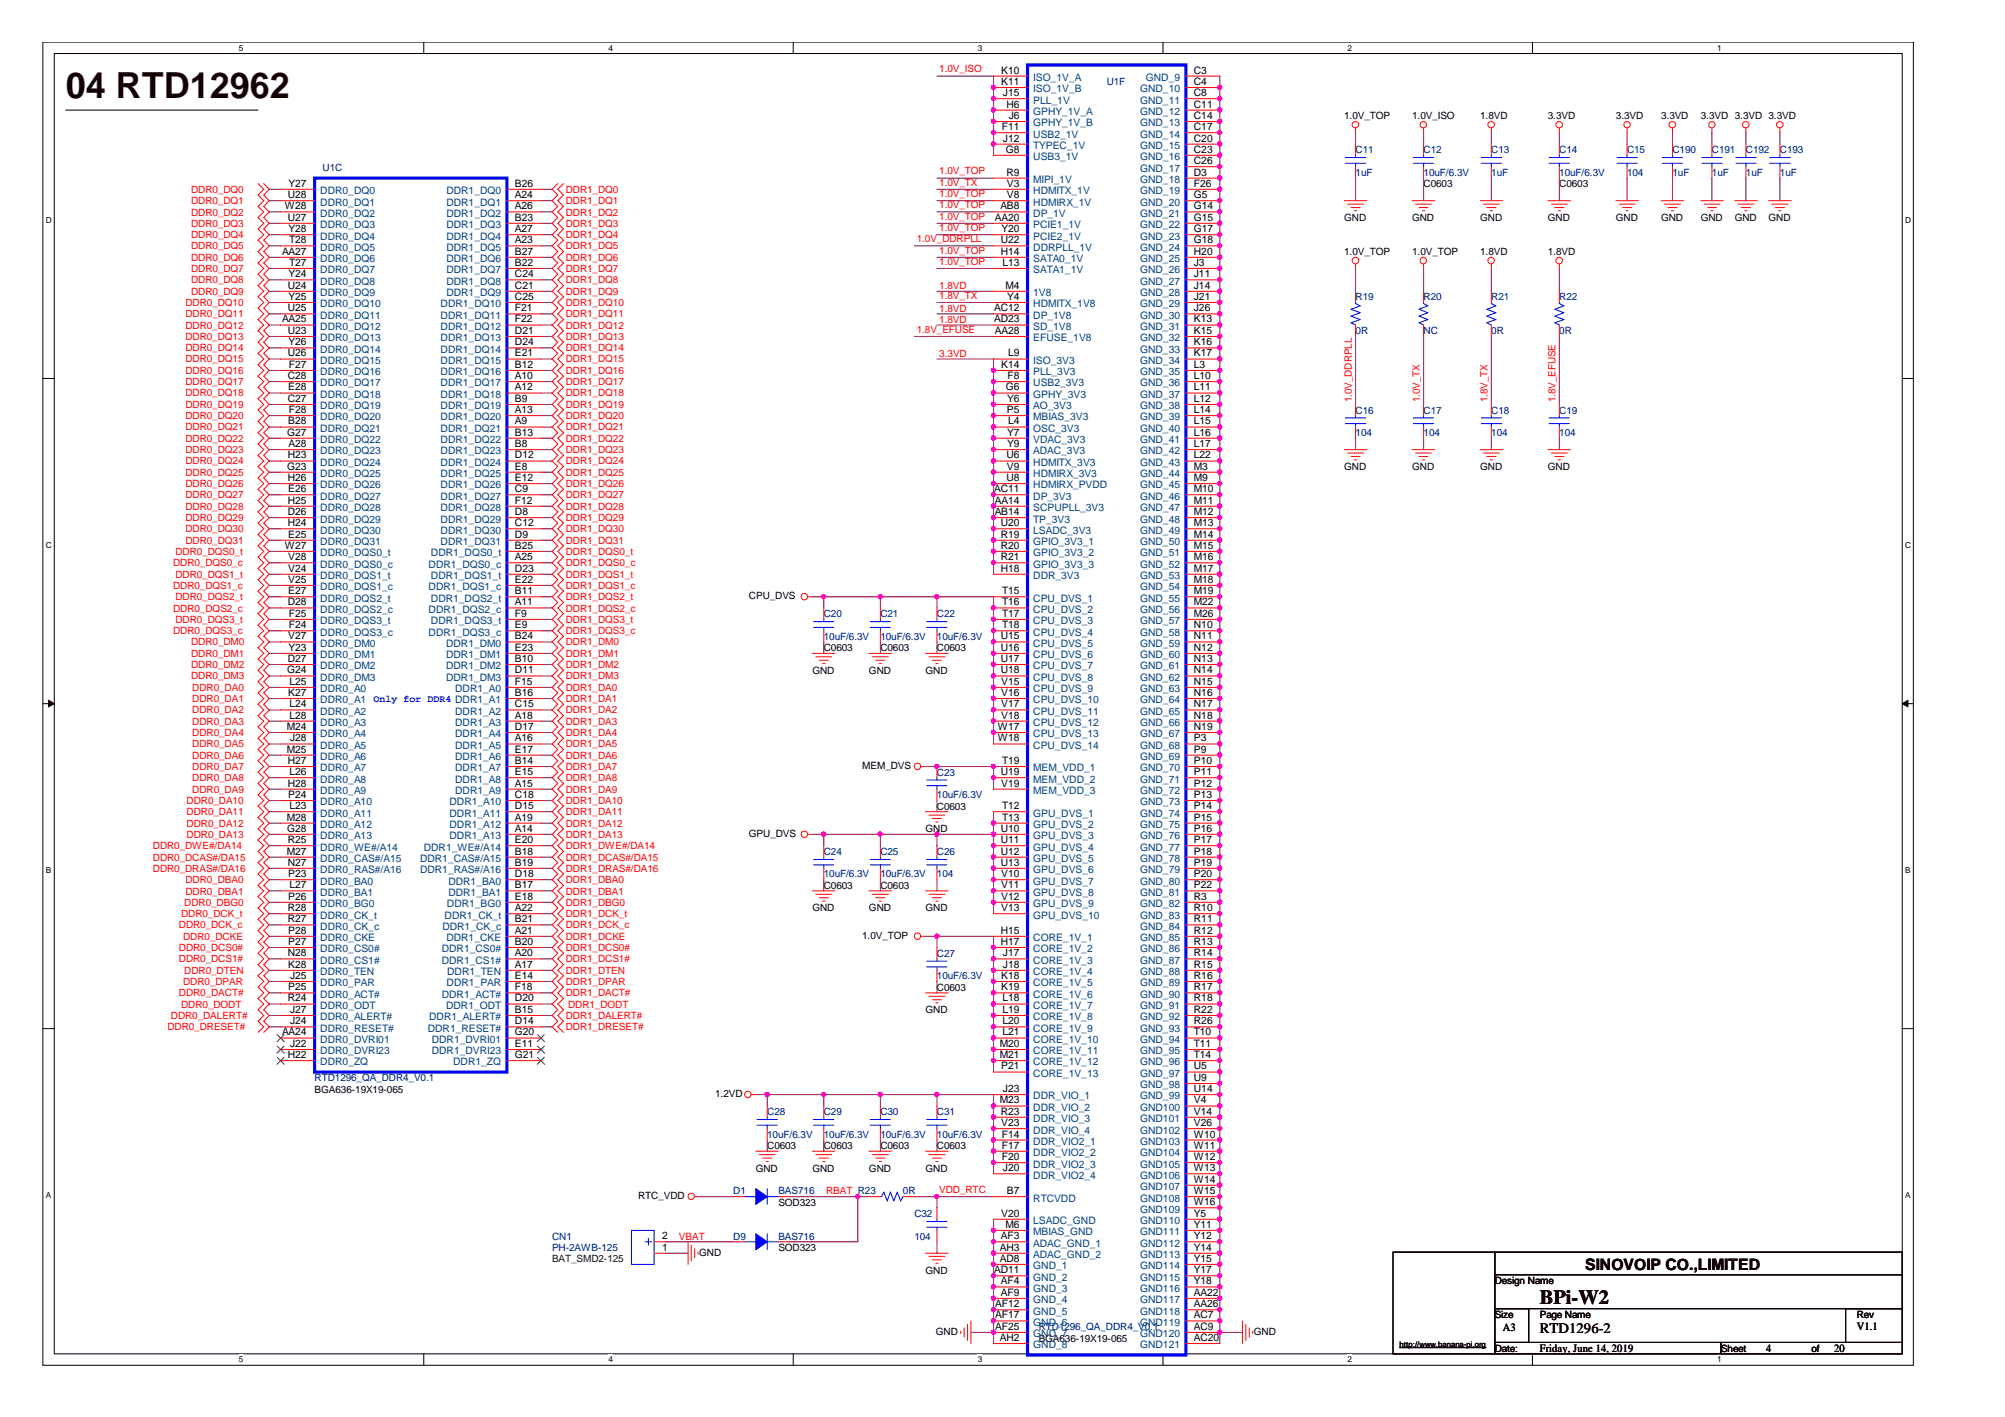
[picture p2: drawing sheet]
<svg xmlns="http://www.w3.org/2000/svg" width="297mm" height="210mm" viewBox="0 0 297 210" stroke-linecap="round" stroke-linejoin="round" font-family="sans-serif">
<defs><g id="words">
<text font-size="5.3" fill="#400000" x="9.7" y="14.5">04 RTD12962</text>
<text font-size="3" x="228.1" y="193.2">BPi-W2</text>
<text font-size="2.3" x="234.9" y="188.1">SINOVOIP CO.,LIMITED</text>
<text font-size="2.2" x="228.1" y="197.4">RTD1296-2</text>
<g font-size="1.7">
<text x="222.6" y="197.1">A3</text>
<text x="275.1" y="196.9">V1.1</text>
<text x="228.1" y="200.3">Friday, June 14, 2019</text>
<text x="261.7" y="200.3">4</text>
<text x="271.7" y="200.3">20</text>
</g>
<g font-size="1.5" fill="#f00">
<text x="139.1" y="10.7">1.0V_ISO</text>
<text x="28.3" y="28.5">DDR0_DQ0</text>
<text x="83.8" y="28.5">DDR1_DQ0</text>
<text x="139.1" y="27.5">1.0V_TX</text>
<text x="139.1" y="25.8">1.0V_TOP</text>
<text x="139.1" y="29.2">1.0V_TOP</text>
<text x="28.3" y="30.2">DDR0_DQ1</text>
<text x="28.3" y="33.6">DDR0_DQ3</text>
<text x="28.3" y="35.3">DDR0_DQ4</text>
<text x="28.3" y="31.9">DDR0_DQ2</text>
<text x="83.8" y="30.2">DDR1_DQ1</text>
<text x="83.8" y="31.9">DDR1_DQ2</text>
<text x="83.8" y="33.6">DDR1_DQ3</text>
<text x="83.8" y="35.3">DDR1_DQ4</text>
<text x="135.8" y="35.9">1.0V_DDRPLL</text>
<text x="139.1" y="30.8">1.0V_TOP</text>
<text x="139.1" y="32.5">1.0V_TOP</text>
<text x="139.1" y="34.2">1.0V_TOP</text>
<text x="28.3" y="42">DDR0_DQ8</text>
<text x="28.3" y="36.9">DDR0_DQ5</text>
<text x="28.3" y="40.3">DDR0_DQ7</text>
<text x="28.3" y="38.6">DDR0_DQ6</text>
<text x="83.8" y="36.9">DDR1_DQ5</text>
<text x="83.8" y="38.6">DDR1_DQ6</text>
<text x="83.8" y="40.3">DDR1_DQ7</text>
<text x="83.8" y="42">DDR1_DQ8</text>
<text x="139.1" y="39.2">1.0V_TOP</text>
<text x="139.1" y="37.6">1.0V_TOP</text>
<text x="27.5" y="47">DDR0_DQ11</text>
<text x="27.5" y="45.3">DDR0_DQ10</text>
<text x="28.3" y="43.7">DDR0_DQ9</text>
<text x="83.8" y="43.7">DDR1_DQ9</text>
<text x="83.8" y="45.3">DDR1_DQ10</text>
<text x="83.8" y="47">DDR1_DQ11</text>
<text x="139.1" y="46.2">1.8VD</text>
<text x="139.1" y="47.8">1.8VD</text>
<text x="139.1" y="42.8">1.8VD</text>
<text x="139.1" y="44.3">1.8V_TX</text>
<text x="27.5" y="53.7">DDR0_DQ15</text>
<text x="27.5" y="50.3">DDR0_DQ13</text>
<text x="27.5" y="48.7">DDR0_DQ12</text>
<text x="27.5" y="52">DDR0_DQ14</text>
<text x="83.8" y="48.7">DDR1_DQ12</text>
<text x="83.8" y="50.3">DDR1_DQ13</text>
<text x="83.8" y="52">DDR1_DQ14</text>
<text x="83.8" y="53.7">DDR1_DQ15</text>
<text x="135.8" y="49.3">1.8V_EFUSE</text>
<text x="139.1" y="52.8">3.3VD</text>
<text x="27.5" y="57.1">DDR0_DQ17</text>
<text x="27.5" y="58.7">DDR0_DQ18</text>
<text x="27.5" y="55.4">DDR0_DQ16</text>
<text x="83.8" y="55.4">DDR1_DQ16</text>
<text x="83.8" y="57.1">DDR1_DQ17</text>
<text x="83.8" y="58.7">DDR1_DQ18</text>
<text x="200.3" y="59.6" transform="rotate(-90 200.3 59.6)">1.0V_DDRPLL</text>
<text x="210.4" y="59.6" transform="rotate(-90 210.4 59.6)">1.0V_TX</text>
<text x="220.4" y="59.6" transform="rotate(-90 220.4 59.6)">1.8V_TX</text>
<text x="230.5" y="59.6" transform="rotate(-90 230.5 59.6)">1.8V_EFUSE</text>
<text x="27.5" y="60.4">DDR0_DQ19</text>
<text x="27.5" y="63.8">DDR0_DQ21</text>
<text x="27.5" y="62.1">DDR0_DQ20</text>
<text x="27.5" y="65.5">DDR0_DQ22</text>
<text x="83.8" y="60.4">DDR1_DQ19</text>
<text x="83.8" y="62.1">DDR1_DQ20</text>
<text x="83.8" y="63.8">DDR1_DQ21</text>
<text x="83.8" y="65.5">DDR1_DQ22</text>
<text x="27.5" y="67.1">DDR0_DQ23</text>
<text x="27.5" y="68.8">DDR0_DQ24</text>
<text x="27.5" y="70.5">DDR0_DQ25</text>
<text x="83.8" y="67.1">DDR1_DQ23</text>
<text x="83.8" y="68.8">DDR1_DQ24</text>
<text x="83.8" y="70.5">DDR1_DQ25</text>
<text x="27.5" y="72.2">DDR0_DQ26</text>
<text x="27.5" y="75.5">DDR0_DQ28</text>
<text x="27.5" y="73.8">DDR0_DQ27</text>
<text x="27.5" y="77.2">DDR0_DQ29</text>
<text x="83.8" y="72.2">DDR1_DQ26</text>
<text x="83.8" y="73.8">DDR1_DQ27</text>
<text x="83.8" y="75.5">DDR1_DQ28</text>
<text x="83.8" y="77.2">DDR1_DQ29</text>
<text x="25.7" y="83.9">DDR0_DQS0_c</text>
<text x="26" y="82.2">DDR0_DQS0_t</text>
<text x="27.5" y="78.8">DDR0_DQ30</text>
<text x="27.5" y="80.5">DDR0_DQ31</text>
<text x="83.8" y="82.2">DDR1_DQS0_t</text>
<text x="83.8" y="83.9">DDR1_DQS0_c</text>
<text x="83.8" y="78.8">DDR1_DQ30</text>
<text x="83.8" y="80.5">DDR1_DQ31</text>
<text x="25.7" y="87.2">DDR0_DQS1_c</text>
<text x="26" y="88.9">DDR0_DQS2_t</text>
<text x="26" y="85.6">DDR0_DQS1_t</text>
<text x="83.8" y="88.9">DDR1_DQS2_t</text>
<text x="83.8" y="85.6">DDR1_DQS1_t</text>
<text x="83.8" y="87.2">DDR1_DQS1_c</text>
<text x="25.7" y="90.6">DDR0_DQS2_c</text>
<text x="25.7" y="94">DDR0_DQS3_c</text>
<text x="26" y="92.3">DDR0_DQS3_t</text>
<text x="28.3" y="95.6">DDR0_DM0</text>
<text x="83.8" y="95.6">DDR1_DM0</text>
<text x="83.8" y="90.6">DDR1_DQS2_c</text>
<text x="83.8" y="92.3">DDR1_DQS3_t</text>
<text x="83.8" y="94">DDR1_DQS3_c</text>
<text x="28.3" y="99">DDR0_DM2</text>
<text x="28.3" y="100.6">DDR0_DM3</text>
<text x="28.3" y="97.3">DDR0_DM1</text>
<text x="83.8" y="99">DDR1_DM2</text>
<text x="83.8" y="100.6">DDR1_DM3</text>
<text x="83.8" y="97.3">DDR1_DM1</text>
<text x="28.5" y="104">DDR0_DA1</text>
<text x="28.5" y="107.4">DDR0_DA3</text>
<text x="28.5" y="102.3">DDR0_DA0</text>
<text x="28.5" y="105.7">DDR0_DA2</text>
<text x="83.8" y="104">DDR1_DA1</text>
<text x="83.8" y="107.4">DDR1_DA3</text>
<text x="83.8" y="105.7">DDR1_DA2</text>
<text x="83.8" y="102.3">DDR1_DA0</text>
<text x="28.5" y="110.7">DDR0_DA5</text>
<text x="28.5" y="109">DDR0_DA4</text>
<text x="28.5" y="112.4">DDR0_DA6</text>
<text x="83.8" y="112.4">DDR1_DA6</text>
<text x="83.8" y="109">DDR1_DA4</text>
<text x="83.8" y="110.7">DDR1_DA5</text>
<text x="27.6" y="119.1">DDR0_DA10</text>
<text x="28.5" y="117.4">DDR0_DA9</text>
<text x="28.5" y="114.1">DDR0_DA7</text>
<text x="28.5" y="115.8">DDR0_DA8</text>
<text x="83.8" y="119.1">DDR1_DA10</text>
<text x="83.8" y="115.8">DDR1_DA8</text>
<text x="83.8" y="117.4">DDR1_DA9</text>
<text x="83.8" y="114.1">DDR1_DA7</text>
<text x="22.6" y="125.8">DDR0_DWE#/DA14</text>
<text x="27.6" y="122.4">DDR0_DA12</text>
<text x="27.6" y="124.1">DDR0_DA13</text>
<text x="27.6" y="120.7">DDR0_DA11</text>
<text x="83.8" y="120.7">DDR1_DA11</text>
<text x="83.8" y="125.8">DDR1_DWE#/DA14</text>
<text x="83.8" y="122.4">DDR1_DA12</text>
<text x="83.8" y="124.1">DDR1_DA13</text>
<text x="22.6" y="129.1">DDR0_DRAS#/DA16</text>
<text x="22.6" y="127.5">DDR0_DCAS#/DA15</text>
<text x="27.5" y="130.8">DDR0_DBA0</text>
<text x="83.8" y="129.1">DDR1_DRAS#/DA16</text>
<text x="83.8" y="127.5">DDR1_DCAS#/DA15</text>
<text x="83.8" y="130.8">DDR1_DBA0</text>
<text x="26.5" y="137.5">DDR0_DCK_c</text>
<text x="26.8" y="135.9">DDR0_DCK_t</text>
<text x="27.3" y="134.2">DDR0_DBG0</text>
<text x="27.5" y="132.5">DDR0_DBA1</text>
<text x="83.8" y="137.5">DDR1_DCK_c</text>
<text x="83.8" y="135.9">DDR1_DCK_t</text>
<text x="83.8" y="132.5">DDR1_DBA1</text>
<text x="83.8" y="134.2">DDR1_DBG0</text>
<text x="26.5" y="142.6">DDR0_DCS1#</text>
<text x="26.5" y="140.9">DDR0_DCS0#</text>
<text x="27.1" y="139.2">DDR0_DCKE</text>
<text x="83.8" y="139.2">DDR1_DCKE</text>
<text x="83.8" y="140.9">DDR1_DCS0#</text>
<text x="83.8" y="142.6">DDR1_DCS1#</text>
<text x="26.5" y="147.6">DDR0_DACT#</text>
<text x="26.8" y="149.3">DDR0_DODT</text>
<text x="27.1" y="145.9">DDR0_DPAR</text>
<text x="27.3" y="144.2">DDR0_DTEN</text>
<text x="83.8" y="145.9">DDR1_DPAR</text>
<text x="83.8" y="147.6">DDR1_DACT#</text>
<text x="83.8" y="144.2">DDR1_DTEN</text>
<text x="84.2" y="149.3">DDR1_DODT</text>
<text x="24.8" y="152.6">DDR0_DRESET#</text>
<text x="25.3" y="150.9">DDR0_DALERT#</text>
<text x="83.8" y="152.6">DDR1_DRESET#</text>
<text x="83.8" y="150.9">DDR1_DALERT#</text>
<text x="122.4" y="176.9">RBAT R23</text>
<text x="139.1" y="176.7">VDD_RTC</text>
<text x="100.6" y="183.6">VBAT</text>
</g>
<g font-size="1.5">
<text x="148.3" y="10.9">K10</text>
<text x="176.9" y="10.9">C3</text>
<text x="148.3" y="12.6">K11</text>
<text x="148.6" y="14.2">J15</text>
<text x="149.1" y="15.9">H6</text>
<text x="149.4" y="17.6">J6</text>
<text x="176.9" y="12.6">C4</text>
<text x="176.9" y="14.2">C8</text>
<text x="176.9" y="15.9">C11</text>
<text x="176.9" y="17.6">C14</text>
<text x="199.1" y="17.7">1.0V_TOP</text>
<text x="209.2" y="17.7">1.0V_ISO</text>
<text x="219.3" y="17.7">1.8VD</text>
<text x="229.3" y="17.7">3.3VD</text>
<text x="239.4" y="17.7">3.3VD</text>
<text x="246.1" y="17.7">3.3VD</text>
<text x="252" y="17.7">3.3VD 3.3VD 3.3VD</text>
<text x="148.4" y="19.3">F11</text>
<text x="148.6" y="21">J12</text>
<text x="149" y="22.6">G8</text>
<text x="176.9" y="19.3">C17</text>
<text x="176.9" y="21">C20</text>
<text x="176.9" y="22.6">C23</text>
<text x="42.6" y="29.4">U28</text>
<text x="42.8" y="27.7">Y27</text>
<text x="76.3" y="29.4">A24</text>
<text x="76.3" y="27.7">B26</text>
<text x="149.1" y="26">R9</text>
<text x="149.2" y="27.7">V3</text>
<text x="149.2" y="29.4">V8</text>
<text x="176.9" y="26">D3</text>
<text x="176.9" y="29.4">G5</text>
<text x="176.9" y="27.7">F26</text>
<text x="176.9" y="24.3">C26</text>
<text x="210.9" y="27.7">C0603</text>
<text x="231" y="27.7">C0603</text>
<text x="42.2" y="31">W28</text>
<text x="42.6" y="32.7">U27</text>
<text x="42.8" y="34.4">Y28</text>
<text x="76.3" y="31">A26</text>
<text x="76.3" y="32.7">B23</text>
<text x="76.3" y="34.4">A27</text>
<text x="147.4" y="32.7">AA20</text>
<text x="148.2" y="31">AB8</text>
<text x="148.4" y="34.4">Y20</text>
<text x="176.9" y="31">G14</text>
<text x="176.9" y="32.7">G15</text>
<text x="176.9" y="34.4">G17</text>
<text x="199.1" y="32.7">GND</text>
<text x="209.2" y="32.7">GND</text>
<text x="219.3" y="32.7">GND</text>
<text x="229.3" y="32.7">GND</text>
<text x="239.4" y="32.7">GND</text>
<text x="246.1" y="32.7">GND</text>
<text x="252" y="32.7">GND</text>
<text x="257" y="32.7">GND</text>
<text x="262" y="32.7">GND</text>
<text x="41.8" y="37.7">AA27</text>
<text x="42.8" y="41.1">Y24</text>
<text x="42.8" y="39.4">T27</text>
<text x="42.8" y="36">T28</text>
<text x="76.3" y="37.7">B27</text>
<text x="76.3" y="39.4">B22</text>
<text x="76.3" y="36">A23</text>
<text x="76.3" y="41.1">C24</text>
<text x="148.3" y="36">U22</text>
<text x="148.3" y="37.7">H14</text>
<text x="148.5" y="39.4">L13</text>
<text x="176.9" y="39.4">J3</text>
<text x="176.9" y="37.7">H20</text>
<text x="176.9" y="36">G18</text>
<text x="176.9" y="41.1">J11</text>
<text x="199.1" y="37.8">1.0V_TOP</text>
<text x="209.2" y="37.8">1.0V_TOP</text>
<text x="219.3" y="37.8">1.8VD</text>
<text x="229.3" y="37.8">1.8VD</text>
<text x="41.8" y="47.8">AA25</text>
<text x="42.6" y="42.8">U24</text>
<text x="42.6" y="46.1">U25</text>
<text x="42.8" y="44.4">Y25</text>
<text x="76.3" y="44.4">C25</text>
<text x="76.3" y="47.8">F22</text>
<text x="76.3" y="46.1">F21</text>
<text x="76.3" y="42.8">C21</text>
<text x="147.3" y="46.1">AC12</text>
<text x="147.3" y="47.8">AD23</text>
<text x="149" y="42.8">M4</text>
<text x="149.2" y="44.4">Y4</text>
<text x="176.9" y="42.8">J14</text>
<text x="176.9" y="44.4">J21</text>
<text x="176.9" y="47.8">K13</text>
<text x="176.9" y="46.1">J26</text>
<text x="42.6" y="49.5">U23</text>
<text x="42.6" y="52.8">U26</text>
<text x="42.8" y="51.2">Y26</text>
<text x="76.3" y="49.5">D21</text>
<text x="76.3" y="51.2">D24</text>
<text x="76.3" y="52.8">E21</text>
<text x="147.4" y="49.5">AA28</text>
<text x="149.4" y="52.8">L9</text>
<text x="176.9" y="49.5">K15</text>
<text x="176.9" y="51.2">K16</text>
<text x="176.9" y="52.8">K17</text>
<text x="42.6" y="56.1">C28</text>
<text x="42.6" y="59.5">C27</text>
<text x="42.7" y="57.8">E28</text>
<text x="42.8" y="54.5">F27</text>
<text x="76.3" y="57.8">A12</text>
<text x="76.3" y="56.1">A10</text>
<text x="76.3" y="54.5">B12</text>
<text x="76.3" y="59.5">B9</text>
<text x="148.3" y="54.5">K14</text>
<text x="149" y="57.8">G6</text>
<text x="149.2" y="59.5">Y6</text>
<text x="149.3" y="56.1">F8</text>
<text x="176.9" y="54.5">L3</text>
<text x="176.9" y="59.5">L12</text>
<text x="176.9" y="57.8">L11</text>
<text x="176.9" y="56.1">L10</text>
<text x="42.5" y="64.5">G27</text>
<text x="42.7" y="62.9">B28</text>
<text x="42.8" y="61.2">F28</text>
<text x="76.3" y="64.5">B13</text>
<text x="76.3" y="61.2">A13</text>
<text x="76.3" y="62.9">A9</text>
<text x="149.2" y="61.2">P5</text>
<text x="149.2" y="64.5">Y7</text>
<text x="149.4" y="62.9">L4</text>
<text x="176.9" y="61.2">L14</text>
<text x="176.9" y="62.9">L15</text>
<text x="176.9" y="64.5">L16</text>
<text x="42.5" y="69.6">G23</text>
<text x="42.6" y="71.3">H26</text>
<text x="42.6" y="67.9">H23</text>
<text x="42.8" y="66.2">A28</text>
<text x="76.3" y="66.2">B8</text>
<text x="76.3" y="71.3">E12</text>
<text x="76.3" y="69.6">E8</text>
<text x="76.3" y="67.9">D12</text>
<text x="149.1" y="67.9">U6</text>
<text x="149.1" y="71.3">U8</text>
<text x="149.2" y="69.6">V9</text>
<text x="149.2" y="66.2">Y9</text>
<text x="176.9" y="69.6">M3</text>
<text x="176.9" y="66.2">L17</text>
<text x="176.9" y="67.9">L22</text>
<text x="176.9" y="71.3">M9</text>
<text x="199.1" y="69.7">GND</text>
<text x="209.2" y="69.7">GND</text>
<text x="219.3" y="69.7">GND</text>
<text x="229.3" y="69.7">GND</text>
<text x="42.6" y="76.3">D26</text>
<text x="42.6" y="74.6">H25</text>
<text x="42.6" y="77.9">H24</text>
<text x="42.7" y="72.9">E26</text>
<text x="76.3" y="76.3">D8</text>
<text x="76.3" y="74.6">F12</text>
<text x="76.3" y="72.9">C9</text>
<text x="76.3" y="77.9">C12</text>
<text x="147.3" y="72.9">AC11</text>
<text x="147.4" y="76.3">AB14</text>
<text x="147.4" y="74.6">AA14</text>
<text x="148.3" y="77.9">U20</text>
<text x="176.9" y="76.3">M12</text>
<text x="176.9" y="77.9">M13</text>
<text x="176.9" y="72.9">M10</text>
<text x="176.9" y="74.6">M11</text>
<text x="42.2" y="81.3">W27</text>
<text x="42.7" y="79.6">E25</text>
<text x="42.7" y="83">V28</text>
<text x="76.3" y="79.6">D9</text>
<text x="76.3" y="81.3">B25</text>
<text x="76.3" y="83">A25</text>
<text x="148.3" y="79.6">R19</text>
<text x="148.3" y="81.3">R20</text>
<text x="148.3" y="83">R21</text>
<text x="176.9" y="79.6">M14</text>
<text x="176.9" y="81.3">M15</text>
<text x="176.9" y="83">M16</text>
<text x="42.6" y="89.7">D28</text>
<text x="42.7" y="84.7">V24</text>
<text x="42.7" y="86.3">V25</text>
<text x="42.7" y="88">E27</text>
<text x="76.3" y="84.7">D23</text>
<text x="76.3" y="86.3">E22</text>
<text x="76.3" y="88">B11</text>
<text x="76.3" y="89.7">A11</text>
<text x="111" y="88.7">CPU_DVS</text>
<text x="148.3" y="84.7">H18</text>
<text x="148.5" y="88">T15</text>
<text x="148.5" y="89.7">T16</text>
<text x="176.9" y="84.7">M17</text>
<text x="176.9" y="86.3">M18</text>
<text x="176.9" y="88">M19</text>
<text x="176.9" y="89.7">M22</text>
<text x="42.7" y="94.7">V27</text>
<text x="42.8" y="91.4">F25</text>
<text x="42.8" y="93.1">F24</text>
<text x="76.3" y="91.4">F9</text>
<text x="76.3" y="93.1">E9</text>
<text x="76.3" y="94.7">B24</text>
<text x="148.3" y="94.7">U15</text>
<text x="148.5" y="91.4">T17</text>
<text x="148.5" y="93.1">T18</text>
<text x="176.9" y="91.4">M26</text>
<text x="176.9" y="94.7">N11</text>
<text x="176.9" y="93.1">N10</text>
<text x="42.5" y="99.8">G24</text>
<text x="42.6" y="98.1">D27</text>
<text x="42.8" y="96.4">Y23</text>
<text x="42.9" y="101.4">L25</text>
<text x="76.3" y="96.4">E23</text>
<text x="76.3" y="98.1">B10</text>
<text x="76.3" y="99.8">D11</text>
<text x="76.3" y="101.4">F15</text>
<text x="120.4" y="99.8">GND</text>
<text x="122" y="96.4">C0603</text>
<text x="128.7" y="99.8">GND</text>
<text x="130.4" y="96.4">C0603</text>
<text x="137.1" y="99.8">GND</text>
<text x="138.8" y="96.4">C0603</text>
<text x="148.3" y="96.4">U16</text>
<text x="148.3" y="98.1">U17</text>
<text x="148.3" y="99.8">U18</text>
<text x="148.3" y="101.4">V15</text>
<text x="176.9" y="96.4">N12</text>
<text x="176.9" y="98.1">N13</text>
<text x="176.9" y="99.8">N14</text>
<text x="176.9" y="101.4">N15</text>
<text x="42.7" y="103.1">K27</text>
<text x="42.9" y="104.8">L24</text>
<text x="42.9" y="106.4">L28</text>
<text x="76.3" y="103.1">B16</text>
<text x="76.3" y="104.8">C15</text>
<text x="76.3" y="106.4">A18</text>
<text x="148.3" y="103.1">V16</text>
<text x="148.3" y="104.8">V17</text>
<text x="148.3" y="106.4">V18</text>
<text x="176.9" y="103.1">N16</text>
<text x="176.9" y="104.8">N17</text>
<text x="176.9" y="106.4">N18</text>
<text x="42.5" y="111.5">M25</text>
<text x="42.5" y="108.1">M24</text>
<text x="42.6" y="113.2">H27</text>
<text x="43" y="109.8">J28</text>
<text x="76.3" y="111.5">E17</text>
<text x="76.3" y="108.1">D17</text>
<text x="76.3" y="109.8">A16</text>
<text x="76.3" y="113.2">B14</text>
<text x="127.7" y="113.9">MEM_DVS</text>
<text x="147.8" y="108.1">W17</text>
<text x="147.8" y="109.8">W18</text>
<text x="148.5" y="113.2">T19</text>
<text x="176.9" y="109.8">P3</text>
<text x="176.9" y="108.1">N19</text>
<text x="176.9" y="111.5">P9</text>
<text x="176.9" y="113.2">P10</text>
<text x="42.6" y="116.5">H28</text>
<text x="42.7" y="118.2">P24</text>
<text x="42.9" y="114.8">L26</text>
<text x="42.9" y="119.9">L23</text>
<text x="76.3" y="119.9">D15</text>
<text x="76.3" y="118.2">C18</text>
<text x="76.3" y="114.8">E15</text>
<text x="76.3" y="116.5">A15</text>
<text x="138.8" y="119.9">C0603</text>
<text x="148.3" y="114.8">U19</text>
<text x="148.3" y="116.5">V19</text>
<text x="148.5" y="119.9">T12</text>
<text x="176.9" y="114.8">P11</text>
<text x="176.9" y="116.5">P12</text>
<text x="176.9" y="118.2">P13</text>
<text x="176.9" y="119.9">P14</text>
<text x="42.5" y="121.6">M28</text>
<text x="42.5" y="123.2">G28</text>
<text x="42.6" y="124.9">R25</text>
<text x="76.3" y="123.2">A14</text>
<text x="76.3" y="121.6">A19</text>
<text x="76.3" y="124.9">E20</text>
<text x="111" y="124">GPU_DVS</text>
<text x="137.1" y="123.3">GND</text>
<text x="148.3" y="123.2">U10</text>
<text x="148.3" y="124.9">U11</text>
<text x="148.5" y="121.6">T13</text>
<text x="176.9" y="121.6">P15</text>
<text x="176.9" y="123.2">P16</text>
<text x="176.9" y="124.9">P17</text>
<text x="42.5" y="126.6">M27</text>
<text x="42.6" y="128.2">N27</text>
<text x="42.7" y="129.9">P23</text>
<text x="42.9" y="131.6">L27</text>
<text x="76.3" y="126.6">B18</text>
<text x="76.3" y="128.2">B19</text>
<text x="76.3" y="131.6">B17</text>
<text x="76.3" y="129.9">D18</text>
<text x="122" y="131.7">C0603</text>
<text x="130.4" y="131.7">C0603</text>
<text x="148.3" y="126.6">U12</text>
<text x="148.3" y="128.2">U13</text>
<text x="148.3" y="129.9">V10</text>
<text x="148.3" y="131.6">V11</text>
<text x="176.9" y="126.6">P18</text>
<text x="176.9" y="128.2">P19</text>
<text x="176.9" y="131.6">P22</text>
<text x="176.9" y="129.9">P20</text>
<text x="42.6" y="135">R28</text>
<text x="42.6" y="136.6">R27</text>
<text x="42.7" y="133.3">P26</text>
<text x="76.3" y="136.6">B21</text>
<text x="76.3" y="133.3">E18</text>
<text x="76.3" y="135">A22</text>
<text x="120.4" y="135">GND</text>
<text x="128.7" y="135">GND</text>
<text x="137.1" y="135">GND</text>
<text x="148.3" y="133.3">V12</text>
<text x="148.3" y="135">V13</text>
<text x="176.9" y="133.3">R3</text>
<text x="176.9" y="135">R10</text>
<text x="176.9" y="136.6">R11</text>
<text x="42.6" y="141.7">N28</text>
<text x="42.7" y="143.4">K28</text>
<text x="42.7" y="138.3">P28</text>
<text x="42.7" y="140">P27</text>
<text x="76.3" y="143.4">A17</text>
<text x="76.3" y="138.3">A21</text>
<text x="76.3" y="140">B20</text>
<text x="76.3" y="141.7">A20</text>
<text x="127.7" y="139">1.0V_TOP</text>
<text x="148.3" y="138.3">H15</text>
<text x="148.3" y="140">H17</text>
<text x="148.6" y="141.7">J17</text>
<text x="148.6" y="143.4">J18</text>
<text x="176.9" y="138.3">R12</text>
<text x="176.9" y="140">R13</text>
<text x="176.9" y="141.7">R14</text>
<text x="176.9" y="143.4">R15</text>
<text x="42.6" y="148.4">R24</text>
<text x="42.7" y="146.7">P25</text>
<text x="43" y="145">J25</text>
<text x="76.3" y="145">E14</text>
<text x="76.3" y="146.7">F18</text>
<text x="76.3" y="148.4">D20</text>
<text x="138.8" y="146.7">C0603</text>
<text x="148.3" y="145">K18</text>
<text x="148.3" y="146.7">K19</text>
<text x="148.5" y="148.4">L18</text>
<text x="176.9" y="145">R16</text>
<text x="176.9" y="146.7">R17</text>
<text x="176.9" y="148.4">R18</text>
<text x="41.8" y="153.4">AA24</text>
<text x="43" y="151.7">J24</text>
<text x="43" y="155.1">J22</text>
<text x="43" y="150">J27</text>
<text x="76.3" y="151.7">D14</text>
<text x="76.3" y="150">B15</text>
<text x="76.3" y="153.4">G20</text>
<text x="76.3" y="155.1">E11</text>
<text x="137.1" y="150.1">GND</text>
<text x="148.1" y="155.1">M20</text>
<text x="148.5" y="150">L19</text>
<text x="148.5" y="151.7">L20</text>
<text x="148.5" y="153.4">L21</text>
<text x="176.9" y="150">R22</text>
<text x="176.9" y="151.7">R26</text>
<text x="176.9" y="155.1">T11</text>
<text x="176.9" y="153.4">T10</text>
<text x="42.6" y="156.7">H22</text>
<text x="46.6" y="161.9">BGA636-19X19-065</text>
<text x="76.3" y="156.7">G21</text>
<text x="148.1" y="156.7">M21</text>
<text x="148.3" y="158.4">P21</text>
<text x="148.6" y="161.8">J23</text>
<text x="176.9" y="158.4">U5</text>
<text x="176.9" y="160.1">U9</text>
<text x="176.9" y="156.7">T14</text>
<text x="176.9" y="161.8">U14</text>
<text x="106" y="162.5">1.2VD</text>
<text x="148.1" y="163.5">M23</text>
<text x="148.3" y="165.1">R23</text>
<text x="148.3" y="166.8">V23</text>
<text x="176.9" y="163.5">V4</text>
<text x="176.9" y="166.8">V26</text>
<text x="176.9" y="165.1">V14</text>
<text x="112" y="173.6">GND</text>
<text x="113.7" y="170.2">C0603</text>
<text x="120.4" y="173.6">GND</text>
<text x="122" y="170.2">C0603</text>
<text x="128.7" y="173.6">GND</text>
<text x="130.4" y="170.2">C0603</text>
<text x="137.1" y="173.6">GND</text>
<text x="138.8" y="170.2">C0603</text>
<text x="148.4" y="168.5">F14</text>
<text x="148.4" y="170.2">F17</text>
<text x="148.4" y="171.8">F20</text>
<text x="148.6" y="173.5">J20</text>
<text x="176.9" y="168.5">W10</text>
<text x="176.9" y="170.2">W11</text>
<text x="176.9" y="171.8">W12</text>
<text x="176.9" y="173.5">W13</text>
<text x="94.5" y="177.6">RTC_VDD</text>
<text x="115.3" y="178.6">SOD323</text>
<text x="149.2" y="176.9">B7</text>
<text x="176.9" y="175.2">W14</text>
<text x="176.9" y="176.9">W15</text>
<text x="176.9" y="178.5">W16</text>
<text x="98.1" y="185.3">1</text>
<text x="98.1" y="183.6">2</text>
<text x="103.6" y="186">GND</text>
<text x="115.3" y="185.3">SOD323</text>
<text x="148.1" y="185.3">AH3</text>
<text x="148.3" y="183.6">AF3</text>
<text x="148.3" y="180.2">V20</text>
<text x="149" y="181.9">M6</text>
<text x="176.9" y="181.9">Y11</text>
<text x="176.9" y="180.2">Y5</text>
<text x="176.9" y="183.6">Y12</text>
<text x="176.9" y="185.3">Y14</text>
<text x="137.1" y="188.7">GND</text>
<text x="147.3" y="188.6">AD11</text>
<text x="148.1" y="186.9">AD8</text>
<text x="148.3" y="190.3">AF4</text>
<text x="148.3" y="192">AF9</text>
<text x="176.9" y="192">AA22</text>
<text x="176.9" y="188.6">Y17</text>
<text x="176.9" y="190.3">Y18</text>
<text x="176.9" y="186.9">Y15</text>
<text x="221.4" y="190.2">Design Name</text>
<text x="138.6" y="197.7">GND</text>
<text x="147.4" y="193.6">AF12</text>
<text x="147.4" y="195.3">AF17</text>
<text x="147.4" y="197">AF25</text>
<text x="176.9" y="197">AC9</text>
<text x="176.9" y="195.3">AC7</text>
<text x="176.9" y="193.6">AA26</text>
<text x="185.8" y="197.7">GND</text>
<text x="221.4" y="195.2">Size</text>
<text x="228.1" y="195.2">Page Name</text>
<text x="275.1" y="195.2">Rev</text>
<text x="148.1" y="198.6">AH2</text>
<text x="153.9" y="198.7">BGA636-19X19-065</text>
<text x="176.9" y="198.6">AC20</text>
<text x="221.4" y="200.2">Date:</text>
<text x="255" y="200.2">Sheet</text>
<text x="268.4" y="200.2">of</text>
</g>
<g font-size="1.5" fill="#004080">
<text x="153.1" y="12">ISO_1V_A</text>
<text x="169.8" y="12">GND_9</text>
<text x="153.1" y="15.3">PLL_1V</text>
<text x="153.1" y="17">GPHY_1V_A</text>
<text x="153.1" y="13.7">ISO_1V_B</text>
<text x="168.9" y="13.7">GND_10</text>
<text x="168.9" y="15.3">GND_11</text>
<text x="168.9" y="17">GND_12</text>
<text x="153.1" y="18.7">GPHY_1V_B</text>
<text x="153.1" y="20.4">USB2_1V</text>
<text x="153.1" y="22.1">TYPEC_1V</text>
<text x="153.1" y="23.7">USB3_1V</text>
<text x="168.9" y="18.7">GND_13</text>
<text x="168.9" y="20.4">GND_14</text>
<text x="168.9" y="22.1">GND_15</text>
<text x="168.9" y="23.7">GND_16</text>
<text x="47.5" y="28.8">DDR0_DQ0</text>
<text x="66.1" y="28.8">DDR1_DQ0</text>
<text x="153.1" y="27.1">MIPI_1V</text>
<text x="153.1" y="28.8">HDMITX_1V</text>
<text x="168.9" y="27.1">GND_18</text>
<text x="168.9" y="28.8">GND_19</text>
<text x="168.9" y="25.4">GND_17</text>
<text x="47.5" y="32.1">DDR0_DQ2</text>
<text x="47.5" y="30.5">DDR0_DQ1</text>
<text x="47.5" y="33.8">DDR0_DQ3</text>
<text x="47.5" y="35.5">DDR0_DQ4</text>
<text x="66.1" y="32.1">DDR1_DQ2</text>
<text x="66.1" y="30.5">DDR1_DQ1</text>
<text x="66.1" y="33.8">DDR1_DQ3</text>
<text x="66.1" y="35.5">DDR1_DQ4</text>
<text x="153.1" y="30.5">HDMIRX_1V</text>
<text x="153.1" y="32.1">DP_1V</text>
<text x="153.1" y="33.8">PCIE1_1V</text>
<text x="153.1" y="35.5">PCIE2_1V</text>
<text x="168.9" y="30.5">GND_20</text>
<text x="168.9" y="32.1">GND_21</text>
<text x="168.9" y="33.8">GND_22</text>
<text x="168.9" y="35.5">GND_23</text>
<text x="47.5" y="38.8">DDR0_DQ6</text>
<text x="47.5" y="40.5">DDR0_DQ7</text>
<text x="47.5" y="37.1">DDR0_DQ5</text>
<text x="66.1" y="38.8">DDR1_DQ6</text>
<text x="66.1" y="40.5">DDR1_DQ7</text>
<text x="66.1" y="37.1">DDR1_DQ5</text>
<text x="153.1" y="37.1">DDRPLL_1V</text>
<text x="153.1" y="38.8">SATA0_1V</text>
<text x="153.1" y="40.5">SATA1_1V</text>
<text x="168.9" y="40.5">GND_26</text>
<text x="168.9" y="38.8">GND_25</text>
<text x="168.9" y="37.1">GND_24</text>
<text x="47.5" y="45.5">DDR0_DQ10</text>
<text x="47.5" y="43.9">DDR0_DQ9</text>
<text x="47.5" y="47.2">DDR0_DQ11</text>
<text x="47.5" y="42.2">DDR0_DQ8</text>
<text x="65.3" y="45.5">DDR1_DQ10</text>
<text x="65.3" y="47.2">DDR1_DQ11</text>
<text x="66.1" y="43.9">DDR1_DQ9</text>
<text x="66.1" y="42.2">DDR1_DQ8</text>
<text x="153.1" y="43.9">1V8</text>
<text x="153.1" y="45.5">HDMITX_1V8</text>
<text x="153.1" y="47.2">DP_1V8</text>
<text x="168.9" y="43.9">GND_28</text>
<text x="168.9" y="45.5">GND_29</text>
<text x="168.9" y="47.2">GND_30</text>
<text x="168.9" y="42.2">GND_27</text>
<text x="47.5" y="50.6">DDR0_DQ13</text>
<text x="47.5" y="48.9">DDR0_DQ12</text>
<text x="47.5" y="52.3">DDR0_DQ14</text>
<text x="47.5" y="53.9">DDR0_DQ15</text>
<text x="65.3" y="50.6">DDR1_DQ13</text>
<text x="65.3" y="48.9">DDR1_DQ12</text>
<text x="65.3" y="52.3">DDR1_DQ14</text>
<text x="65.3" y="53.9">DDR1_DQ15</text>
<text x="153.1" y="48.9">SD_1V8</text>
<text x="153.1" y="50.6">EFUSE_1V8</text>
<text x="153.1" y="53.9">ISO_3V3</text>
<text x="168.9" y="48.9">GND_31</text>
<text x="168.9" y="50.6">GND_32</text>
<text x="168.9" y="52.3">GND_33</text>
<text x="168.9" y="53.9">GND_34</text>
<text x="47.5" y="58.9">DDR0_DQ18</text>
<text x="47.5" y="57.2">DDR0_DQ17</text>
<text x="47.5" y="55.6">DDR0_DQ16</text>
<text x="65.3" y="58.9">DDR1_DQ18</text>
<text x="65.3" y="57.2">DDR1_DQ17</text>
<text x="65.3" y="55.6">DDR1_DQ16</text>
<text x="153.1" y="57.2">USB2_3V3</text>
<text x="153.1" y="55.6">PLL_3V3</text>
<text x="153.1" y="58.9">GPHY_3V3</text>
<text x="168.9" y="55.6">GND_35</text>
<text x="168.9" y="58.9">GND_37</text>
<text x="168.9" y="57.2">GND_36</text>
<text x="47.5" y="60.6">DDR0_DQ19</text>
<text x="47.5" y="65.6">DDR0_DQ22</text>
<text x="47.5" y="62.3">DDR0_DQ20</text>
<text x="47.5" y="64">DDR0_DQ21</text>
<text x="65.3" y="60.6">DDR1_DQ19</text>
<text x="65.3" y="65.6">DDR1_DQ22</text>
<text x="65.3" y="62.3">DDR1_DQ20</text>
<text x="65.3" y="64">DDR1_DQ21</text>
<text x="153.1" y="60.6">AO_3V3</text>
<text x="153.1" y="62.3">MBIAS_3V3</text>
<text x="153.1" y="64">OSC_3V3</text>
<text x="153.1" y="65.6">VDAC_3V3</text>
<text x="168.9" y="60.6">GND_38</text>
<text x="168.9" y="62.3">GND_39</text>
<text x="168.9" y="64">GND_40</text>
<text x="168.9" y="65.6">GND_41</text>
<text x="47.5" y="67.3">DDR0_DQ23</text>
<text x="47.5" y="70.7">DDR0_DQ25</text>
<text x="47.5" y="69">DDR0_DQ24</text>
<text x="65.3" y="67.3">DDR1_DQ23</text>
<text x="65.3" y="70.7">DDR1_DQ25</text>
<text x="65.3" y="69">DDR1_DQ24</text>
<text x="153.1" y="67.3">ADAC_3V3</text>
<text x="153.1" y="69">HDMITX_3V3</text>
<text x="153.1" y="70.7">HDMIRX_3V3</text>
<text x="168.9" y="70.7">GND_44</text>
<text x="168.9" y="67.3">GND_42</text>
<text x="168.9" y="69">GND_43</text>
<text x="47.5" y="77.4">DDR0_DQ29</text>
<text x="47.5" y="72.4">DDR0_DQ26</text>
<text x="47.5" y="75.7">DDR0_DQ28</text>
<text x="47.5" y="74">DDR0_DQ27</text>
<text x="65.3" y="77.4">DDR1_DQ29</text>
<text x="65.3" y="72.4">DDR1_DQ26</text>
<text x="65.3" y="75.7">DDR1_DQ28</text>
<text x="65.3" y="74">DDR1_DQ27</text>
<text x="153.1" y="72.4">HDMIRX_PVDD</text>
<text x="153.1" y="74">DP_3V3</text>
<text x="153.1" y="77.4">TP_3V3</text>
<text x="153.1" y="75.7">SCPUPLL_3V3</text>
<text x="168.9" y="77.4">GND_48</text>
<text x="168.9" y="72.4">GND_45</text>
<text x="168.9" y="74">GND_46</text>
<text x="168.9" y="75.7">GND_47</text>
<text x="47.5" y="79.1">DDR0_DQ30</text>
<text x="47.5" y="80.7">DDR0_DQ31</text>
<text x="47.5" y="82.4">DDR0_DQS0_t</text>
<text x="63.8" y="82.4">DDR1_DQS0_t</text>
<text x="65.3" y="79.1">DDR1_DQ30</text>
<text x="65.3" y="80.7">DDR1_DQ31</text>
<text x="153.1" y="79.1">LSADC_3V3</text>
<text x="153.1" y="80.7">GPIO_3V3_1</text>
<text x="153.1" y="82.4">GPIO_3V3_2</text>
<text x="168.9" y="79.1">GND_49</text>
<text x="168.9" y="80.7">GND_50</text>
<text x="168.9" y="82.4">GND_51</text>
<text x="47.5" y="84.1">DDR0_DQS0_c</text>
<text x="47.5" y="85.8">DDR0_DQS1_t</text>
<text x="47.5" y="87.4">DDR0_DQS1_c</text>
<text x="47.5" y="89.1">DDR0_DQS2_t</text>
<text x="63.5" y="84.1">DDR1_DQS0_c</text>
<text x="63.5" y="87.4">DDR1_DQS1_c</text>
<text x="63.8" y="85.8">DDR1_DQS1_t</text>
<text x="63.8" y="89.1">DDR1_DQS2_t</text>
<text x="153.1" y="84.1">GPIO_3V3_3</text>
<text x="153.1" y="85.8">DDR_3V3</text>
<text x="153.1" y="89.1">CPU_DVS_1</text>
<text x="168.9" y="84.1">GND_52</text>
<text x="168.9" y="85.8">GND_53</text>
<text x="168.9" y="87.4">GND_54</text>
<text x="168.9" y="89.1">GND_55</text>
<text x="47.5" y="90.8">DDR0_DQS2_c</text>
<text x="47.5" y="92.5">DDR0_DQS3_t</text>
<text x="47.5" y="94.2">DDR0_DQS3_c</text>
<text x="47.5" y="95.8">DDR0_DM0</text>
<text x="63.5" y="90.8">DDR1_DQS2_c</text>
<text x="63.5" y="94.2">DDR1_DQS3_c</text>
<text x="63.8" y="92.5">DDR1_DQS3_t</text>
<text x="66.1" y="95.8">DDR1_DM0</text>
<text x="153.1" y="95.8">CPU_DVS_5</text>
<text x="153.1" y="90.8">CPU_DVS_2</text>
<text x="153.1" y="92.5">CPU_DVS_3</text>
<text x="153.1" y="94.2">CPU_DVS_4</text>
<text x="168.9" y="90.8">GND_56</text>
<text x="168.9" y="92.5">GND_57</text>
<text x="168.9" y="95.8">GND_59</text>
<text x="168.9" y="94.2">GND_58</text>
<text x="47.5" y="97.5">DDR0_DM1</text>
<text x="47.5" y="99.2">DDR0_DM2</text>
<text x="47.5" y="100.9">DDR0_DM3</text>
<text x="66.1" y="97.5">DDR1_DM1</text>
<text x="66.1" y="99.2">DDR1_DM2</text>
<text x="66.1" y="100.9">DDR1_DM3</text>
<text x="153.1" y="97.5">CPU_DVS_6</text>
<text x="153.1" y="99.2">CPU_DVS_7</text>
<text x="153.1" y="100.9">CPU_DVS_8</text>
<text x="168.9" y="97.5">GND_60</text>
<text x="168.9" y="99.2">GND_61</text>
<text x="168.9" y="100.9">GND_62</text>
<text x="47.5" y="104.2">DDR0_A1</text>
<text x="47.5" y="102.5">DDR0_A0</text>
<text x="47.5" y="105.9">DDR0_A2</text>
<text x="47.5" y="107.5">DDR0_A3</text>
<text x="67.4" y="102.5">DDR1_A0</text>
<text x="67.4" y="105.9">DDR1_A2</text>
<text x="67.4" y="107.5">DDR1_A3</text>
<text x="153.1" y="102.5">CPU_DVS_9</text>
<text x="153.1" y="104.2">CPU_DVS_10</text>
<text x="153.1" y="105.9">CPU_DVS_11</text>
<text x="153.1" y="107.5">CPU_DVS_12</text>
<text x="168.9" y="102.5">GND_63</text>
<text x="168.9" y="104.2">GND_64</text>
<text x="168.9" y="105.9">GND_65</text>
<text x="168.9" y="107.5">GND_66</text>
<text x="47.5" y="112.6">DDR0_A6</text>
<text x="47.5" y="109.2">DDR0_A4</text>
<text x="47.5" y="110.9">DDR0_A5</text>
<text x="67.4" y="112.6">DDR1_A6</text>
<text x="67.4" y="109.2">DDR1_A4</text>
<text x="67.4" y="110.9">DDR1_A5</text>
<text x="153.1" y="109.2">CPU_DVS_13</text>
<text x="153.1" y="110.9">CPU_DVS_14</text>
<text x="168.9" y="110.9">GND_68</text>
<text x="168.9" y="109.2">GND_67</text>
<text x="168.9" y="112.6">GND_69</text>
<text x="47.5" y="115.9">DDR0_A8</text>
<text x="47.5" y="117.6">DDR0_A9</text>
<text x="47.5" y="114.3">DDR0_A7</text>
<text x="47.5" y="119.3">DDR0_A10</text>
<text x="66.6" y="119.3">DDR1_A10</text>
<text x="67.4" y="115.9">DDR1_A8</text>
<text x="67.4" y="117.6">DDR1_A9</text>
<text x="67.4" y="114.3">DDR1_A7</text>
<text x="153.1" y="114.3">MEM_VDD_1</text>
<text x="153.1" y="115.9">MEM_VDD_2</text>
<text x="153.1" y="117.6">MEM_VDD_3</text>
<text x="168.9" y="115.9">GND_71</text>
<text x="168.9" y="117.6">GND_72</text>
<text x="168.9" y="119.3">GND_73</text>
<text x="168.9" y="114.3">GND_70</text>
<text x="47.5" y="124.3">DDR0_A13</text>
<text x="47.5" y="121">DDR0_A11</text>
<text x="47.5" y="122.7">DDR0_A12</text>
<text x="47.5" y="126">DDR0_WE#/A14</text>
<text x="62.8" y="126">DDR1_WE#/A14</text>
<text x="66.6" y="124.3">DDR1_A13</text>
<text x="66.6" y="121">DDR1_A11</text>
<text x="66.6" y="122.7">DDR1_A12</text>
<text x="153.1" y="121">GPU_DVS_1</text>
<text x="153.1" y="122.7">GPU_DVS_2</text>
<text x="153.1" y="124.3">GPU_DVS_3</text>
<text x="153.1" y="126">GPU_DVS_4</text>
<text x="168.9" y="121">GND_74</text>
<text x="168.9" y="122.7">GND_75</text>
<text x="168.9" y="124.3">GND_76</text>
<text x="168.9" y="126">GND_77</text>
<text x="47.5" y="127.7">DDR0_CAS#/A15</text>
<text x="47.5" y="129.3">DDR0_RAS#/A16</text>
<text x="47.5" y="131">DDR0_BA0</text>
<text x="62.2" y="127.7">DDR1_CAS#/A15</text>
<text x="62.2" y="129.3">DDR1_RAS#/A16</text>
<text x="66.4" y="131">DDR1_BA0</text>
<text x="153.1" y="127.7">GPU_DVS_5</text>
<text x="153.1" y="129.3">GPU_DVS_6</text>
<text x="153.1" y="131">GPU_DVS_7</text>
<text x="168.9" y="127.7">GND_78</text>
<text x="168.9" y="129.3">GND_79</text>
<text x="168.9" y="131">GND_80</text>
<text x="47.5" y="132.7">DDR0_BA1</text>
<text x="47.5" y="136.1">DDR0_CK_t</text>
<text x="47.5" y="137.7">DDR0_CK_c</text>
<text x="47.5" y="134.4">DDR0_BG0</text>
<text x="65.5" y="137.7">DDR1_CK_c</text>
<text x="65.9" y="136.1">DDR1_CK_t</text>
<text x="66.2" y="134.4">DDR1_BG0</text>
<text x="66.4" y="132.7">DDR1_BA1</text>
<text x="153.1" y="132.7">GPU_DVS_8</text>
<text x="153.1" y="134.4">GPU_DVS_9</text>
<text x="153.1" y="136.1">GPU_DVS_10</text>
<text x="168.9" y="134.4">GND_82</text>
<text x="168.9" y="132.7">GND_81</text>
<text x="168.9" y="136.1">GND_83</text>
<text x="168.9" y="137.7">GND_84</text>
<text x="47.5" y="139.4">DDR0_CKE</text>
<text x="47.5" y="141.1">DDR0_CS0#</text>
<text x="47.5" y="142.8">DDR0_CS1#</text>
<text x="65.4" y="141.1">DDR1_CS0#</text>
<text x="65.4" y="142.8">DDR1_CS1#</text>
<text x="66.1" y="139.4">DDR1_CKE</text>
<text x="153.1" y="139.4">CORE_1V_1</text>
<text x="153.1" y="141.1">CORE_1V_2</text>
<text x="153.1" y="142.8">CORE_1V_3</text>
<text x="168.9" y="139.4">GND_85</text>
<text x="168.9" y="141.1">GND_86</text>
<text x="168.9" y="142.8">GND_87</text>
<text x="47.5" y="144.5">DDR0_TEN</text>
<text x="47.5" y="146.1">DDR0_PAR</text>
<text x="47.5" y="147.8">DDR0_ACT#</text>
<text x="47.5" y="149.5">DDR0_ODT</text>
<text x="65.4" y="147.8">DDR1_ACT#</text>
<text x="66.1" y="149.5">DDR1_ODT</text>
<text x="66.2" y="146.1">DDR1_PAR</text>
<text x="66.3" y="144.5">DDR1_TEN</text>
<text x="153.1" y="144.5">CORE_1V_4</text>
<text x="153.1" y="146.1">CORE_1V_5</text>
<text x="153.1" y="147.8">CORE_1V_6</text>
<text x="153.1" y="149.5">CORE_1V_7</text>
<text x="168.9" y="144.5">GND_88</text>
<text x="168.9" y="146.1">GND_89</text>
<text x="168.9" y="147.8">GND_90</text>
<text x="168.9" y="149.5">GND_91</text>
<text x="47.5" y="152.8">DDR0_RESET#</text>
<text x="47.5" y="154.5">DDR0_DVRI01</text>
<text x="47.5" y="151.1">DDR0_ALERT#</text>
<text x="63.4" y="152.8">DDR1_RESET#</text>
<text x="63.6" y="151.1">DDR1_ALERT#</text>
<text x="64" y="154.5">DDR1_DVRI01</text>
<text x="153.1" y="151.1">CORE_1V_8</text>
<text x="153.1" y="152.8">CORE_1V_9</text>
<text x="153.1" y="154.5">CORE_1V_10</text>
<text x="168.9" y="151.1">GND_92</text>
<text x="168.9" y="152.8">GND_93</text>
<text x="168.9" y="154.5">GND_94</text>
<text x="47.5" y="157.8">DDR0_ZQ</text>
<text x="47.5" y="156.2">DDR0_DVRI23</text>
<text x="64" y="156.2">DDR1_DVRI23</text>
<text x="67.1" y="157.8">DDR1_ZQ</text>
<text x="153.1" y="156.2">CORE_1V_11</text>
<text x="153.1" y="157.8">CORE_1V_12</text>
<text x="153.1" y="159.5">CORE_1V_13</text>
<text x="168.9" y="159.5">GND_97</text>
<text x="168.9" y="156.2">GND_95</text>
<text x="168.9" y="161.2">GND_98</text>
<text x="168.9" y="157.8">GND_96</text>
<text x="153.1" y="162.9">DDR_VIO_1</text>
<text x="153.1" y="164.6">DDR_VIO_2</text>
<text x="153.1" y="166.2">DDR_VIO_3</text>
<text x="153.1" y="167.9">DDR_VIO_4</text>
<text x="168.9" y="164.6">GND100</text>
<text x="168.9" y="167.9">GND102</text>
<text x="168.9" y="162.9">GND_99</text>
<text x="168.9" y="166.2">GND101</text>
<text x="153.1" y="169.6">DDR_VIO2_1</text>
<text x="153.1" y="171.3">DDR_VIO2_2</text>
<text x="153.1" y="172.9">DDR_VIO2_3</text>
<text x="168.9" y="169.6">GND103</text>
<text x="168.9" y="171.3">GND104</text>
<text x="168.9" y="172.9">GND105</text>
<text x="153.1" y="178">RTCVDD</text>
<text x="153.1" y="174.6">DDR_VIO2_4</text>
<text x="168.9" y="174.6">GND106</text>
<text x="168.9" y="176.3">GND107</text>
<text x="168.9" y="178">GND108</text>
<text x="168.9" y="179.6">GND109</text>
<text x="153.1" y="184.7">ADAC_GND_1</text>
<text x="153.1" y="183">MBIAS_GND</text>
<text x="153.1" y="181.3">LSADC_GND</text>
<text x="168.9" y="183">GND111</text>
<text x="168.9" y="181.3">GND110</text>
<text x="168.9" y="184.7">GND112</text>
<text x="153.1" y="188">GND_1</text>
<text x="153.1" y="191.4">GND_3</text>
<text x="153.1" y="189.7">GND_2</text>
<text x="153.1" y="186.4">ADAC_GND_2</text>
<text x="168.9" y="189.7">GND115</text>
<text x="168.9" y="191.4">GND116</text>
<text x="168.9" y="186.4">GND113</text>
<text x="168.9" y="188">GND114</text>
<text x="153.1" y="194.7">GND_5</text>
<text x="153.1" y="196.4">GND_6</text>
<text x="153.1" y="193.1">GND_4</text>
<text x="168.9" y="196.4">GND119</text>
<text x="168.9" y="193.1">GND117</text>
<text x="168.9" y="194.7">GND118</text>
<text x="153.1" y="198.1">GND_7</text>
<text x="153.1" y="199.7">GND_8</text>
<text x="168.9" y="198.1">GND120</text>
<text x="168.9" y="199.7">GND121</text>
</g>
<g font-size="1.5" fill="#000080">
<text x="164" y="12.6">U1F</text>
<text x="200.8" y="22.7">C11</text>
<text x="210.9" y="22.7">C12</text>
<text x="220.9" y="22.7">C13</text>
<text x="231" y="22.7">C14</text>
<text x="241" y="22.7">C15</text>
<text x="247.8" y="22.7">C190</text>
<text x="253.6" y="22.7">C191</text>
<text x="258.7" y="22.7">C192</text>
<text x="263.7" y="22.7">C193</text>
<text x="47.8" y="25.4">U1C</text>
<text x="200.8" y="26">1uF</text>
<text x="210.9" y="26">10uF/6.3V</text>
<text x="220.9" y="26">1uF</text>
<text x="231" y="26">10uF/6.3V</text>
<text x="241" y="26">104</text>
<text x="247.8" y="26">1uF</text>
<text x="253.6" y="26">1uF</text>
<text x="258.7" y="26">1uF</text>
<text x="263.7" y="26">1uF</text>
<text x="200.8" y="44.5">R19</text>
<text x="210.9" y="44.5">R20</text>
<text x="220.9" y="44.5">R21</text>
<text x="231" y="44.5">R22</text>
<text x="200.8" y="49.5">0R</text>
<text x="210.9" y="49.5">NC</text>
<text x="220.9" y="49.5">0R</text>
<text x="231" y="49.5">0R</text>
<text x="200.8" y="61.3">C16</text>
<text x="200.8" y="64.6">104</text>
<text x="210.9" y="61.3">C17</text>
<text x="210.9" y="64.6">104</text>
<text x="220.9" y="61.3">C18</text>
<text x="220.9" y="64.6">104</text>
<text x="231" y="61.3">C19</text>
<text x="231" y="64.6">104</text>
<text x="122" y="91.4">C20</text>
<text x="122" y="94.8">10uF/6.3V</text>
<text x="130.4" y="91.4">C21</text>
<text x="130.4" y="94.8">10uF/6.3V</text>
<text x="138.8" y="91.4">C22</text>
<text x="138.8" y="94.8">10uF/6.3V</text>
<text x="138.8" y="114.9">C23</text>
<text x="138.8" y="118.3">10uF/6.3V</text>
<text x="122" y="126.6">C24</text>
<text x="122" y="130">10uF/6.3V</text>
<text x="130.4" y="126.6">C25</text>
<text x="130.4" y="130">10uF/6.3V</text>
<text x="138.8" y="126.6">C26</text>
<text x="138.8" y="130">104</text>
<text x="138.8" y="141.7">C27</text>
<text x="138.8" y="145.1">10uF/6.3V</text>
<text x="46.6" y="160.2">RTD1296_QA_DDR4_V0.1</text>
<text x="113.7" y="165.2">C28</text>
<text x="122" y="165.2">C29</text>
<text x="130.4" y="165.2">C30</text>
<text x="138.8" y="165.2">C31</text>
<text x="113.7" y="168.5">10uF/6.3V</text>
<text x="122" y="168.5">10uF/6.3V</text>
<text x="130.4" y="168.5">10uF/6.3V</text>
<text x="138.8" y="168.5">10uF/6.3V</text>
<text x="108.6" y="176.9">D1</text>
<text x="115.3" y="176.9">BAS716</text>
<text x="133.8" y="176.9">0R</text>
<text x="81.8" y="183.6">CN1</text>
<text x="81.8" y="185.3">PH-2AWB-125</text>
<text x="108.6" y="183.6">D9</text>
<text x="115.3" y="183.6">BAS716</text>
<text x="135.5" y="180.3">C32</text>
<text x="135.5" y="183.6">104</text>
<text x="153.9" y="197">RTD1296_QA_DDR4_V0.1</text>
</g>
<text font-size="1.5" fill="#00f" x="55.3" y="104">Only for DDR4 DDR1_A1</text>
<text font-size="1.5" fill="#004000" x="81.8" y="187">BAT_SMD2-125</text>
<g font-size="1.2">
<text x="35.4" y="7.5">5</text>
<text x="90.1" y="7.5">4</text>
<text x="144.9" y="7.5">3</text>
<text x="199.6" y="7.5">2</text>
<text x="254.4" y="7.5">1</text>
<text x="6.8" y="33.1">D</text>
<text x="282.2" y="33.1">D</text>
<text x="6.8" y="81.2">C</text>
<text x="282.2" y="81.2">C</text>
<text x="6.8" y="129.4">B</text>
<text x="282.2" y="129.4">B</text>
<text x="6.8" y="177.5">A</text>
<text x="282.2" y="177.5">A</text>
<text x="35.4" y="201.8">5</text>
<text x="90.1" y="201.8">4</text>
<text x="144.9" y="201.8">3</text>
<text x="199.6" y="201.8">2</text>
<text x="254.4" y="201.8">1</text>
</g>
<text font-size="1.1" x="207.3" y="199.5">http://www.banana-pi.org</text>
</g></defs>
<path d="M6.3 6.2h277.2v196h-277.2zM8 7.9h273.8v192.6h-273.8z" fill="none" stroke="#000" stroke-width=".15"/>
<g fill="#fff">
<path d="M35.4 6.4h.6v1.4h-.6z"/>
<path d="M35.4 200.7h.6v1.4h-.6z"/>
</g>
<path d="M62.8 6.2v1.7M62.8 200.5v1.7" fill="none" stroke="#000" stroke-width=".15"/>
<g fill="#fff">
<path d="M90.1 6.4h.7v1.4h-.7z"/>
<path d="M90.1 200.7h.7v1.4h-.7z"/>
</g>
<path d="M117.5 6.2v1.7M117.5 200.5v1.7" fill="none" stroke="#000" stroke-width=".15"/>
<g fill="#fff">
<path d="M144.9 6.4h.6v1.4h-.6z"/>
<path d="M144.9 200.7h.6v1.4h-.6z"/>
</g>
<path d="M172.3 6.2v1.7M172.3 200.5v1.7" fill="none" stroke="#000" stroke-width=".15"/>
<g fill="#fff">
<path d="M199.6 6.4h.7v1.4h-.7z"/>
<path d="M199.6 200.7h.7v1.4h-.7z"/>
</g>
<path d="M227 6.2v1.7M227 200.5v1.7" fill="none" stroke="#000" stroke-width=".15"/>
<g fill="#fff">
<path d="M254.4 6.4h.6v1.4h-.6z"/>
<path d="M254.4 200.7h.6v1.4h-.6z"/>
<path d="M6.8 31.9h.8v1.4h-.8z"/>
<path d="M282.2 31.9h.9v1.4h-.9z"/>
<path d="M6.8 80.1h.8v1.4h-.8z"/>
<path d="M282.2 80.1h.9v1.4h-.9z"/>
</g>
<path d="M6.3 56.1h1.7M281.8 56.1h1.7" fill="none" stroke="#000" stroke-width=".15"/>
<g fill="#fff">
<path d="M6.8 128.2h.7v1.4h-.7z"/>
<path d="M282.2 128.2h.8v1.4h-.8z"/>
</g>
<path d="M6.3 104.2h1.7M281.8 104.2h1.7" fill="none" stroke="#000" stroke-width=".15"/>
<g fill="#000" stroke="#000" stroke-width=".15">
<path d="M7.2 103.7l.8 .5-.8 .5z" fill-rule="evenodd"/>
<path d="M281.8 104.2l.9-.5v1z" fill-rule="evenodd"/>
</g>
<g fill="#fff">
<path d="M6.8 176.4h.7v1.4h-.7z"/>
<path d="M282.2 176.4h.8v1.4h-.8z"/>
</g>
<path d="M9.7 16.3h28.5M6.3 152.4h1.7M281.8 152.4h1.7M206.4 185.5h15v15h-15zM221.4 185.5h60.4v3.3h-60.4zM221.4 188.8h60.4v5.1h-60.4zM221.4 193.9h5.1v5h-5.1zM221.4 198.9h33.6v1.6h-33.6zM255 198.9h26.8v1.6h-26.8zM273.4 193.9h8.4v5h-8.4z" fill="none" stroke="#000" stroke-width=".15"/>
<g fill="none" stroke="#f00" stroke-width=".15">
<path d="M147.2 11.3h5M147.2 13h5M147.2 14.6h5M147.2 16.3h5M147.2 18h5M147.2 19.7h5M175.7 11.3h5M175.7 13h5M175.7 14.6h5M175.7 16.3h5M175.7 18h5M175.7 19.7h5"/>
<path d="M200.8 19v.7M210.9 19v.7M220.9 19v.7M231 19v.7M241 19v.7M247.8 19v.7M253.6 19v.7M258.7 19v.7M263.7 19v.7M38.2 27.2l.9 .8-.9 .9 .9 .8-.9 .9 .9 .8-.9 .8 .9 .9-.9 .8 .9 .9-.9 .8 .9 .8-.9 .9 .9 .8-.9 .9 .9 .8-.9 .8 .9 .9-.9 .8 .9 .9-.9 .8 .9 .8-.9 .8 .9 .9-.9 .8 .9 .8-.9 .9 .9 .8-.9 .9 .9 .8-.9 .8 .9 .9-.9 .8 .9 .9-.9 .8 .9 .8-.9 .9 .9 .8-.9 .9 .9 .8-.9 .8 .9 .9-.9 .8 .9 .9-.9 .8 .9 .8-.9 .9 .9 .8-.9 .9 .9 .8-.9 .8 .9 .8-.9 .9 .9 .8-.9 .9 .9 .8-.9 .8 .9 .9-.9 .8 .9 .9-.9 .8 .9 .8-.9 .9 .9 .8-.9 .9 .9 .8-.9 .8 .9 .9-.9 .8 .9 .9-.9 .8 .9 .8-.9 .9 .9 .8-.9 .9 .9 .8-.9 .8 .9 .9-.9 .8 .9 .8-.9 .8 .9 .9-.9 .8 .9 .9-.9 .8 .9 .8-.9 .9 .9 .8-.9 .9 .9 .8-.9 .8 .9 .9-.9 .8 .9 .9-.9 .8 .9 .8-.9 .9 .9 .8-.9 .9 .9 .8-.9 .8 .9 .9-.9 .8 .9 .9-.9 .8 .9 .8-.9 .8 .9 .9-.9 .8 .9 .9-.9 .8 .9 .8-.9 .9 .9 .8-.9 .9 .9 .8-.9 .8 .9 .9-.9 .8 .9 .9-.9 .8 .9 .8-.9 .9 .9 .8-.9 .9 .9 .8-.9 .8 .9 .9-.9 .8 .9 .9-.9 .8 .9 .8-.9 .9 .9 .8-.9 .8 .9 .8-.9 .9 .9 .8-.9 .9 .9 .8-.9 .8 .9 .9-.9 .8 .9 .9-.9 .8 .9 .8-.9 .9 .9 .8-.9 .9 .9 .8-.9 .8M39.1 27.2l.8 .8-.8 .9 .8 .8-.8 .9 .8 .8-.8 .8 .8 .9-.8 .8 .8 .9-.8 .8 .8 .8-.8 .9 .8 .8-.8 .9 .8 .8-.8 .8 .8 .9-.8 .8 .8 .9-.8 .8 .8 .8-.8 .8 .8 .9-.8 .8 .8 .8-.8 .9 .8 .8-.8 .9 .8 .8-.8 .8 .8 .9-.8 .8 .8 .9-.8 .8 .8 .8-.8 .9 .8 .8-.8 .9 .8 .8-.8 .8 .8 .9-.8 .8 .8 .9-.8 .8 .8 .8-.8 .9 .8 .8-.8 .9 .8 .8-.8 .8 .8 .8-.8 .9 .8 .8-.8 .9 .8 .8-.8 .8 .8 .9-.8 .8 .8 .9-.8 .8 .8 .8-.8 .9 .8 .8-.8 .9 .8 .8-.8 .8 .8 .9-.8 .8 .8 .9-.8 .8 .8 .8-.8 .9 .8 .8-.8 .9 .8 .8-.8 .8 .8 .9-.8 .8 .8 .8-.8 .8 .8 .9-.8 .8 .8 .9-.8 .8 .8 .8-.8 .9 .8 .8-.8 .9 .8 .8-.8 .8 .8 .9-.8 .8 .8 .9-.8 .8 .8 .8-.8 .9 .8 .8-.8 .9 .8 .8-.8 .8 .8 .9-.8 .8 .8 .9-.8 .8 .8 .8-.8 .8 .8 .9-.8 .8 .8 .9-.8 .8 .8 .8-.8 .9 .8 .8-.8 .9 .8 .8-.8 .8 .8 .9-.8 .8 .8 .9-.8 .8 .8 .8-.8 .9 .8 .8-.8 .9 .8 .8-.8 .8 .8 .9-.8 .8 .8 .9-.8 .8 .8 .8-.8 .9 .8 .8-.8 .8 .8 .8-.8 .9 .8 .8-.8 .9 .8 .8-.8 .8 .8 .9-.8 .8 .8 .9-.8 .8 .8 .8-.8 .9 .8 .8-.8 .9 .8 .8-.8 .8M41.6 29.7h5"/>
<path d="M41.6 31.4h5M41.6 28h5M41.6 33.1h5M41.6 38.1h5M41.6 39.8h5M41.6 34.8h5M41.6 36.4h5M75.1 29.7h5M75.1 31.4h5M75.1 28h5M75.1 33.1h5M75.1 38.1h5"/>
<path d="M75.1 39.8h5M75.1 34.8h5M75.1 36.4h5M82.6 27.2l-.8 .8 .8 .9-.8 .8 .8 .9-.8 .8 .8 .8-.8 .9 .8 .8-.8 .9 .8 .8-.8 .8 .8 .9-.8 .8 .8 .9-.8 .8 .8 .8-.8 .9 .8 .8-.8 .9 .8 .8-.8 .8 .8 .8-.8 .9 .8 .8-.8 .8 .8 .9-.8 .8 .8 .9-.8 .8 .8 .8-.8 .9 .8 .8-.8 .9 .8 .8-.8 .8 .8 .9-.8 .8 .8 .9-.8 .8 .8 .8-.8 .9 .8 .8-.8 .9 .8 .8-.8 .8 .8 .9-.8 .8 .8 .9-.8 .8 .8 .8-.8 .8 .8 .9-.8 .8 .8 .9-.8 .8 .8 .8-.8 .9 .8 .8-.8 .9 .8 .8-.8 .8 .8 .9-.8 .8 .8 .9-.8 .8 .8 .8-.8 .9 .8 .8-.8 .9 .8 .8-.8 .8 .8 .9-.8 .8 .8 .9-.8 .8 .8 .8-.8 .9 .8 .8-.8 .8 .8 .8-.8 .9 .8 .8-.8 .9 .8 .8-.8 .8 .8 .9-.8 .8 .8 .9-.8 .8 .8 .8-.8 .9 .8 .8-.8 .9 .8 .8-.8 .8 .8 .9-.8 .8 .8 .9-.8 .8 .8 .8-.8 .9 .8 .8-.8 .9 .8 .8-.8 .8 .8 .8-.8 .9 .8 .8-.8 .9 .8 .8-.8 .8 .8 .9-.8 .8 .8 .9-.8 .8 .8 .8-.8 .9 .8 .8-.8 .9 .8 .8-.8 .8 .8 .9-.8 .8 .8 .9-.8 .8 .8 .8-.8 .9 .8 .8-.8 .9 .8 .8-.8 .8 .8 .9-.8 .8 .8 .8-.8 .8 .8 .9-.8 .8 .8 .9-.8 .8 .8 .8-.8 .9 .8 .8-.8 .9 .8 .8-.8 .8 .8 .9-.8 .8 .8 .9-.8 .8 .8 .8M83.5 27.2l-.9 .8 .9 .9-.9 .8 .9 .9-.9 .8 .9 .8-.9 .9 .9 .8-.9 .9 .9 .8-.9 .8 .9 .9-.9 .8 .9 .9-.9 .8 .9 .8-.9 .9 .9 .8-.9 .9 .9 .8-.9 .8 .9 .8-.9 .9 .9 .8-.9 .8 .9 .9-.9 .8 .9 .9-.9 .8 .9 .8-.9 .9 .9 .8-.9 .9 .9 .8-.9 .8 .9 .9-.9 .8 .9 .9-.9 .8 .9 .8-.9 .9 .9 .8-.9 .9 .9 .8-.9 .8 .9 .9-.9 .8 .9 .9-.9 .8 .9 .8-.9 .8 .9 .9-.9 .8 .9 .9-.9 .8 .9 .8-.9 .9 .9 .8-.9 .9 .9 .8-.9 .8 .9 .9-.9 .8 .9 .9-.9 .8 .9 .8-.9 .9 .9 .8-.9 .9 .9 .8-.9 .8 .9 .9-.9 .8 .9 .9-.9 .8 .9 .8-.9 .9 .9 .8-.9 .8 .9 .8-.9 .9 .9 .8-.9 .9 .9 .8-.9 .8 .9 .9-.9 .8 .9 .9-.9 .8 .9 .8-.9 .9 .9 .8-.9 .9 .9 .8-.9 .8 .9 .9-.9 .8 .9 .9-.9 .8 .9 .8-.9 .9 .9 .8-.9 .9 .9 .8-.9 .8 .9 .8-.9 .9 .9 .8-.9 .9 .9 .8-.9 .8 .9 .9-.9 .8 .9 .9-.9 .8 .9 .8-.9 .9 .9 .8-.9 .9 .9 .8-.9 .8 .9 .9-.9 .8 .9 .9-.9 .8 .9 .8-.9 .9 .9 .8-.9 .9 .9 .8-.9 .8 .9 .9-.9 .8 .9 .8-.9 .8 .9 .9-.9 .8 .9 .9-.9 .8 .9 .8-.9 .9 .9 .8-.9 .9 .9 .8-.9 .8 .9 .9-.9 .8 .9 .9-.9 .8 .9 .8M147.2 29.7h5M147.2 31.4h5M147.2 28h5M147.2 33.1h5M147.2 38.1h5M147.2 39.8h5M147.2 34.8h5"/>
<path d="M147.2 36.4h5M147.2 26.4h5M147.2 21.4h5M147.2 23h5M175.7 29.7h5M175.7 31.4h5M175.7 28h5M175.7 33.1h5M175.7 38.1h5M175.7 39.8h5M175.7 34.8h5M175.7 36.4h5"/>
<path d="M175.7 26.4h5M175.7 21.4h5M175.7 23h5M175.7 24.7h5M199.1 29.7h3.4M199.6 30.2h2.4M200.2 30.7h1.3M200.7 31.2h.3M200.8 21.4v1.6M200.8 24.7v1.7M200.8 39.1v.7M209.2 29.7h3.4"/>
<path d="M209.7 30.2h2.3M210.2 30.7h1.3M210.7 31.2h.4M210.9 21.4v1.6M210.9 24.7v1.7M210.9 39.1v.7M219.3 29.7h3.3M219.8 30.2h2.3M220.3 30.7h1.3M220.8 31.2h.3M220.9 21.4v1.6M220.9 24.7v1.7"/>
<path d="M220.9 39.1v.7M229.3 29.7h3.4M229.8 30.2h2.4M230.3 30.7h1.4M230.8 31.2h.4M231 21.4v1.6M231 24.7v1.7M231 39.1v.7M239.4 29.7h3.3M239.9 30.2h2.3M240.4 30.7h1.3M240.9 31.2h.3"/>
<path d="M241 21.4v1.6M241 24.7v1.7M246.1 29.7h3.3M246.6 30.2h2.4M247.1 30.7h1.4M247.6 31.2h.3M247.8 21.4v1.6M247.8 24.7v1.7M252 29.7h3.3M252.5 30.2h2.3M253 30.7h1.3M253.4 31.2h.4"/>
<path d="M253.6 21.4v1.6M253.6 24.7v1.7M257 29.7h3.3M257.5 30.2h2.3M258 30.7h1.3M258.5 31.2h.3M258.7 21.4v1.6M258.7 24.7v1.7M262 29.7h3.4M262.5 30.2h2.4M263 30.7h1.4M263.5 31.2h.4"/>
<path d="M263.7 21.4v1.6M263.7 24.7v1.7M41.6 49.8h5M41.6 44.8h5M41.6 43.2h5M41.6 48.1h5M41.6 46.5h5M41.6 51.5h5M41.6 53.2h5M41.6 41.5h5M41.6 58.2h5M41.6 56.5h5"/>
<path d="M41.6 54.9h5M41.6 59.9h5M75.1 49.8h5M75.1 44.8h5M75.1 43.2h5M75.1 48.1h5M75.1 46.5h5M75.1 51.5h5M75.1 53.2h5M75.1 41.5h5M75.1 58.2h5M75.1 56.5h5"/>
<path d="M75.1 54.9h5M75.1 59.9h5M147.2 49.8h5M147.2 44.8h5M147.2 43.2h5M147.2 48.1h5M147.2 46.5h5M147.2 53.2h5M147.2 58.2h5M147.2 56.5h5M147.2 54.9h5M147.2 59.9h5"/>
<path d="M175.7 49.8h5M175.7 44.8h5M175.7 43.2h5M175.7 48.1h5M175.7 46.5h5M175.7 51.5h5M175.7 53.2h5M175.7 41.5h5M175.7 58.2h5M175.7 56.5h5M175.7 54.9h5M175.7 59.9h5"/>
<path d="M200.8 43.2v1.6M200.8 48.1v1.7M200.8 59.9v1.7M210.9 43.2v1.6M210.9 48.1v1.7M210.9 59.9v1.7M220.9 43.2v1.6M220.9 48.1v1.7M220.9 59.9v1.7M231 43.2v1.6M231 48.1v1.7M231 59.9v1.7"/>
<path d="M41.6 66.6h5M41.6 64.9h5M41.6 61.6h5M41.6 63.3h5M41.6 76.7h5M41.6 71.6h5M41.6 69.9h5M41.6 75h5M41.6 73.3h5M41.6 78.3h5M41.6 68.3h5M75.1 66.6h5"/>
<path d="M75.1 64.9h5M75.1 61.6h5M75.1 63.3h5M75.1 76.7h5M75.1 71.6h5M75.1 69.9h5M75.1 75h5M75.1 73.3h5M75.1 78.3h5M75.1 68.3h5M147.2 66.6h5M147.2 64.9h5"/>
<path d="M147.2 61.6h5M147.2 63.3h5M147.2 76.7h5M147.2 71.6h5M147.2 69.9h5M147.2 75h5M147.2 73.3h5M147.2 78.3h5M147.2 68.3h5M175.7 66.6h5M175.7 64.9h5M175.7 61.6h5"/>
<path d="M175.7 63.3h5M175.7 76.7h5M175.7 71.6h5M175.7 69.9h5M175.7 75h5M175.7 73.3h5M175.7 78.3h5M175.7 68.3h5M199.1 66.6h3.4M199.6 67.1h2.4M200.2 67.6h1.3M200.7 68.1h.3"/>
<path d="M200.8 63.3v1.6M209.2 66.6h3.4M209.7 67.1h2.3M210.2 67.6h1.3M210.7 68.1h.4M210.9 63.3v1.6M219.3 66.6h3.3M219.8 67.1h2.3M220.3 67.6h1.3M220.8 68.1h.3M220.9 63.3v1.6M229.3 66.6h3.4"/>
<path d="M229.8 67.1h2.4M230.3 67.6h1.4M230.8 68.1h.4M231 63.3v1.6M41.6 88.4h5M41.6 96.8h5M41.6 80h5M41.6 81.7h5M41.6 83.4h5M41.6 85.1h5M41.6 86.7h5M41.6 90.1h5"/>
<path d="M41.6 91.8h5M41.6 93.4h5M41.6 95.1h5M41.6 98.4h5M75.1 88.4h5M75.1 96.8h5M75.1 80h5M75.1 81.7h5M75.1 83.4h5M75.1 85.1h5M75.1 86.7h5M75.1 90.1h5"/>
<path d="M75.1 91.8h5M75.1 93.4h5M75.1 95.1h5M75.1 98.4h5M119.7 88.4h.7M120.4 96.8h3.3M120.9 97.3h2.3M121.4 97.8h1.3M121.9 98.3h.3M122 90.1v1.7M122 93.4v1.7M128.7 96.8h3.4"/>
<path d="M129.2 97.3h2.4M129.8 97.8h1.3M130.3 98.3h.3M130.4 90.1v1.7M130.4 93.4v1.7M137.1 96.8h3.4M137.6 97.3h2.4M138.1 97.8h1.4M138.6 98.3h.4M138.8 90.1v1.7M138.8 93.4v1.7M147.2 88.4h5"/>
<path d="M147.2 96.8h5M147.2 80h5M147.2 81.7h5M147.2 83.4h5M147.2 85.1h5M147.2 90.1h5M147.2 91.8h5M147.2 93.4h5M147.2 95.1h5M147.2 98.4h5M175.7 88.4h5M175.7 96.8h5"/>
<path d="M175.7 80h5M175.7 81.7h5M175.7 83.4h5M175.7 85.1h5M175.7 86.7h5M175.7 90.1h5M175.7 91.8h5M175.7 93.4h5M175.7 95.1h5M175.7 98.4h5M41.6 113.6h5M41.6 100.1h5"/>
<path d="M41.6 111.9h5M41.6 115.2h5M41.6 108.5h5M41.6 103.5h5M41.6 101.8h5M41.6 116.9h5M41.6 105.2h5M41.6 110.2h5M41.6 106.8h5M41.6 118.6h5M75.1 113.6h5M75.1 100.1h5"/>
<path d="M75.1 111.9h5M75.1 115.2h5M75.1 108.5h5M75.1 103.5h5M75.1 101.8h5M75.1 116.9h5M75.1 105.2h5M75.1 110.2h5M75.1 106.8h5M75.1 118.6h5M136.4 113.6h.7M138.8 113.6v1.6"/>
<path d="M138.8 116.9v1.7M147.2 113.6h5M147.2 100.1h5M147.2 115.2h5M147.2 108.5h5M147.2 103.5h5M147.2 101.8h5M147.2 116.9h5M147.2 105.2h5M147.2 110.2h5M147.2 106.8h5M175.7 113.6h5"/>
<path d="M175.7 100.1h5M175.7 111.9h5M175.7 115.2h5M175.7 108.5h5M175.7 103.5h5M175.7 101.8h5M175.7 116.9h5M175.7 105.2h5M175.7 110.2h5M175.7 106.8h5M175.7 118.6h5M41.6 138.7h5"/>
<path d="M41.6 123.6h5M41.6 132h5M41.6 120.2h5M41.6 121.9h5M41.6 127h5M41.6 128.6h5M41.6 130.3h5M41.6 135.4h5M41.6 137h5M41.6 125.3h5M41.6 133.7h5M75.1 138.7h5"/>
<path d="M75.1 123.6h5M75.1 132h5M75.1 120.2h5M75.1 121.9h5M75.1 127h5M75.1 128.6h5M75.1 130.3h5M75.1 135.4h5M75.1 137h5M75.1 125.3h5M75.1 133.7h5M119.7 123.6h.7"/>
<path d="M120.4 132h3.3M120.9 132.5h2.3M121.4 133h1.3M121.9 133.5h.3M122 125.3v1.7M122 128.6v1.7M128.7 132h3.4M129.2 132.5h2.4M129.8 133h1.3M130.3 133.5h.3M130.4 125.3v1.7M130.4 128.6v1.7"/>
<path d="M136.4 138.7h.7M137.1 132h3.4M137.1 120.2h3.4M137.6 132.5h2.4M137.6 120.7h2.4M138.1 133h1.4M138.1 121.3h1.4M138.6 133.5h.4M138.6 121.8h.4M138.8 125.3v1.7M138.8 128.6v1.7M147.2 138.7h5"/>
<path d="M147.2 123.6h5M147.2 132h5M147.2 120.2h5M147.2 121.9h5M147.2 127h5M147.2 128.6h5M147.2 130.3h5M147.2 135.4h5M147.2 125.3h5M147.2 133.7h5M175.7 138.7h5M175.7 123.6h5"/>
<path d="M175.7 132h5M175.7 120.2h5M175.7 121.9h5M175.7 127h5M175.7 128.6h5M175.7 130.3h5M175.7 135.4h5M175.7 137h5M175.7 125.3h5M175.7 133.7h5M41.6 147.1h5M41.6 143.7h5"/>
<path d="M41.6 145.4h5M41.6 140.3h5M41.6 148.7h5M41.6 152.1h5M41.6 153.8h5M41.6 157.1h5M41.6 155.5h5M41.6 142h5M41.6 150.4h5M75.1 147.1h5M75.1 143.7h5M75.1 145.4h5"/>
<path d="M75.1 140.3h5M75.1 148.7h5M75.1 152.1h5M75.1 153.8h5M75.1 157.1h5M75.1 155.5h5M75.1 142h5M75.1 150.4h5M137.1 147.1h3.4M137.6 147.6h2.4M138.1 148.1h1.4M138.6 148.6h.4"/>
<path d="M138.8 140.3v1.7M138.8 143.7v1.7M147.2 147.1h5M147.2 143.7h5M147.2 145.4h5M147.2 140.3h5M147.2 148.7h5M147.2 152.1h5M147.2 153.8h5M147.2 157.1h5M147.2 155.5h5M147.2 142h5"/>
<path d="M147.2 150.4h5M147.2 158.8h5M175.7 147.1h5M175.7 143.7h5M175.7 145.4h5M175.7 140.3h5M175.7 148.7h5M175.7 152.1h5M175.7 153.8h5M175.7 157.1h5M175.7 155.5h5M175.7 142h5"/>
<path d="M175.7 150.4h5M175.7 158.8h5M102.9 177.3h.7M108.6 177.3h1.7M111.3 162.2h.7M112 170.5h3.3M112.5 171h2.4M113 171.5h1.3M113.5 172.1h.3M113.7 163.8v1.7M113.7 167.2v1.7M115.3 177.3h1.7"/>
<path d="M120.4 170.5h3.3M120.9 171h2.3M121.4 171.5h1.3M121.9 172.1h.3M122 163.8v1.7M122 167.2v1.7M128.7 177.3h1.7M128.7 170.5h3.4M129.2 171h2.4M129.8 171.5h1.3M130.3 172.1h.3M130.4 163.8v1.7"/>
<path d="M130.4 167.2v1.7M133.8 177.3h1.7M137.1 170.5h3.4M137.6 171h2.4M138.1 171.5h1.4M138.6 172.1h.4M138.8 163.8v1.7M138.8 167.2v1.7M138.8 178.9v1.7M147.2 177.3h5M147.2 162.2h5M147.2 170.5h5"/>
<path d="M147.2 163.8h5M147.2 167.2h5M147.2 168.9h5M147.2 172.2h5M147.2 173.9h5M147.2 165.5h5M175.7 177.3h5M175.7 162.2h5M175.7 170.5h5M175.7 163.8h5M175.7 160.5h5M175.7 167.2h5"/>
<path d="M175.7 168.9h5M175.7 172.2h5M175.7 173.9h5M175.7 175.6h5M175.7 178.9h5M175.7 165.5h5M96.9 185.6h1.7M96.9 184h1.7M101.9 184v3.3M102.4 184.5v2.3M102.9 185v1.3M103.4 185.5v.3"/>
<path d="M108.6 184h1.7M115.3 184h1.7M137.1 185.6h3.4M137.6 186.1h2.4M138.1 186.6h1.4M138.6 187.1h.4M138.8 182.3v1.7M142.3 197.2v.3M142.8 196.7v1.3M143.3 196.2v2.4M143.8 195.7v3.3M147.2 185.6h5"/>
<path d="M147.2 184h5M147.2 187.3h5M147.2 197.4h5M147.2 182.3h5M147.2 195.7h5M147.2 180.6h5M147.2 190.6h5M147.2 194h5M147.2 192.3h5M147.2 199h5M147.2 189h5M175.7 185.6h5"/>
<path d="M175.7 184h5M175.7 187.3h5M175.7 197.4h5M175.7 182.3h5M175.7 195.7h5M175.7 180.6h5M175.7 190.6h5M175.7 194h5M175.7 192.3h5M175.7 199h5M175.7 189h5M184.1 195.7v3.3"/>
<path d="M184.6 196.2v2.4M185.1 196.7v1.3M185.6 197.2v.3"/>
<circle cx="200.8" cy="18.5" r=".48"/>
<circle cx="210.9" cy="18.5" r=".47"/>
<circle cx="220.9" cy="18.5" r=".48"/>
<circle cx="231" cy="18.5" r=".48"/>
<circle cx="241" cy="18.5" r=".47"/>
<circle cx="247.8" cy="18.5" r=".48"/>
<circle cx="253.6" cy="18.5" r=".47"/>
<circle cx="258.6" cy="18.5" r=".48"/>
<circle cx="263.7" cy="18.5" r=".48"/>
<circle cx="200.8" cy="38.6" r=".49"/>
<circle cx="210.8" cy="38.6" r=".48"/>
<circle cx="220.9" cy="38.6" r=".49"/>
<circle cx="231" cy="38.6" r=".49"/>
<circle cx="119.2" cy="88.4" r=".48"/>
<circle cx="135.9" cy="113.5" r=".48"/>
<circle cx="119.2" cy="123.6" r=".47"/>
<circle cx="135.9" cy="138.7" r=".48"/>
<circle cx="102.4" cy="177.2" r=".47"/>
<circle cx="110.8" cy="162.1" r=".48"/>
</g>
<path d="M207.3 199.6h12.8" fill="none" stroke="#000" stroke-width=".18"/>
<g fill="none" stroke="#00f" stroke-width=".15">
<path d="M199.3 24.2h3.1M199.3 23.3h3.1M200.8 23v.3M200.8 24.2v.5M209.4 24.2h3M209.4 23.3h3M210.9 23v.3M210.9 24.2v.5M219.5 24.2h3M219.5 23.3h3M220.9 23v.3M220.9 24.2v.5"/>
<path d="M229.5 24.2h3M229.5 23.3h3M231 23v.3M231 24.2v.5M239.6 24.2h3M239.6 23.3h3M241 23v.3M241 24.2v.5M246.3 24.2h3M246.3 23.3h3M247.8 23v.3M247.8 24.2v.5"/>
<path d="M252.1 24.2h3M252.1 23.3h3M253.6 23v.3M253.6 24.2v.5M257.2 24.2h3M257.2 23.3h3M258.7 23v.3M258.7 24.2v.5M262.2 24.2h3M262.2 23.3h3M263.7 23v.3M263.7 24.2v.5"/>
<path d="M200.8 44.8v.2l.7 .3-1.3 .5 1.3 .5-1.3 .5 1.3 .5-1.3 .5 .6 .3M210.9 44.8v.2l.6 .3-1.3 .5 1.3 .5-1.3 .5 1.3 .5-1.3 .5 .7 .3M220.9 44.8v.2l.7 .3-1.3 .5 1.3 .5-1.3 .5 1.3 .5-1.3 .5 .6 .3M231 44.8v.2l.7 .3-1.4 .5 1.4 .5-1.4 .5 1.4 .5-1.4 .5 .7 .3M199.3 62.8h3.1M199.3 61.9h3.1M200.8 61.6v.3M200.8 62.8v.5M209.4 62.8h3M209.4 61.9h3M210.9 61.6v.3M210.9 62.8v.5"/>
<path d="M219.5 62.8h3M219.5 61.9h3M220.9 61.6v.3M220.9 62.8v.5M229.5 62.8h3M229.5 61.9h3M231 61.6v.3M231 62.8v.5M120.5 92.9h3M120.5 92.1h3M122 91.8v.3M122 92.9v.5"/>
<path d="M128.9 92.9h3M128.9 92.1h3M130.4 91.8v.3M130.4 92.9v.5M137.3 92.9h3M137.3 92.1h3M138.8 91.8v.3M138.8 92.9v.5M137.3 116.4h3M137.3 115.5h3M138.8 115.2v.3M138.8 116.4v.5"/>
<path d="M120.5 128.1h3M120.5 127.3h3M122 127v.3M122 128.1v.5M128.9 128.1h3M128.9 127.3h3M130.4 127v.3M130.4 128.1v.5M137.3 128.1h3M137.3 127.3h3M138.8 127v.3M138.8 128.1v.5"/>
<path d="M137.3 143.2h3M137.3 142.4h3M138.8 142v.4M138.8 143.2v.5M110.3 177.3h1.7M112.1 166.7h3M112.1 165.8h3M113.7 165.5v.3M113.7 166.7v.5M113.7 176.1v2.3M113.7 177.3h1.6M120.5 166.7h3"/>
<path d="M120.5 165.8h3M122 165.5v.3M122 166.7v.5M128.9 166.7h3M128.9 165.8h3M130.4 165.5v.3M130.4 166.7v.5M130.4 177.3h.2l.3-.7 .5 1.3 .5-1.3 .5 1.3 .5-1.3 .5 1.3 .4-.6M137.3 166.7h3M137.3 165.8h3M138.8 165.5v.3M138.8 166.7v.5"/>
<path d="M93.6 182.3h3.3v5h-3.3zM95.5 184h1.1M96.1 183.4v1.1M110.3 184h1.7M113.7 182.8v2.3M113.7 184h1.6M137.3 181.8h3M137.3 180.9h3M138.8 180.6v.3M138.8 181.8v.5"/>
</g>
<path d="M152.2 9.6h23.5v191.1h-23.5zM46.6 26.4h28.5v132.4h-28.5z" fill="none" stroke="#00f" stroke-width=".47"/>
<path d="M41.1 153.3l1 1M41.1 156.6l1 1.1M41.1 155l1 1M42.1 153.3l-1.1 1M42.1 156.6l-1.1 1.1M42.1 155l-1.1 1M79.6 153.3l1.1 1M79.6 155l1.1 1M79.6 156.6l1.1 1.1M80.6 153.3l-1 1M80.6 155l-1 1M80.6 156.6l-1 1.1" fill="none" stroke="#804000" stroke-width=".15"/>
<g fill="#00f" stroke="#00f" stroke-width=".15">
<path d="M112 182.8l1.7 1.2-1.7 1.1z" fill-rule="evenodd"/>
<path d="M112 176.1l1.7 1.2-1.7 1.1z" fill-rule="evenodd"/>
</g>
<g fill="none" stroke="#800040" stroke-width=".15">
<path d="M138.8 11.3h8.4v11.7M180.7 11.3v187.7M200.8 19.7v1.7M210.9 19.7v1.7M220.9 19.7v1.7M231 19.7v1.7M241 19.7v1.7M247.8 19.7v1.7M253.6 19.7v1.7M258.7 19.7v1.7M263.7 19.7v1.7M39.9 36.4h1.7"/>
<path d="M39.9 38.1h1.7M39.9 39.8h1.7M39.9 34.8h1.7M39.9 33.1h1.7M39.9 28h1.7M39.9 29.7h1.7M39.9 31.4h1.7M80.1 36.4h1.7M80.1 38.1h1.7M80.1 39.8h1.7M80.1 34.8h1.7M80.1 33.1h1.7"/>
<path d="M80.1 28h1.7M80.1 29.7h1.7M80.1 31.4h1.7M135.5 36.4h11.7M138.8 38.1h8.4M138.8 39.8h8.4M138.8 34.8h8.4M138.8 33.1h8.4M138.8 28h8.4M138.8 29.7h8.4M138.8 31.4h8.4M138.8 26.4h8.4"/>
<path d="M200.8 26.4v3.3M200.8 39.8v3.4M210.9 26.4v3.3M210.9 39.8v3.4M220.9 26.4v3.3M220.9 39.8v3.4M231 26.4v3.3M231 39.8v3.4M241 26.4v3.3M247.8 26.4v3.3M253.6 26.4v3.3M258.7 26.4v3.3"/>
<path d="M263.7 26.4v3.3M39.9 48.1h1.7M39.9 41.5h1.7M39.9 43.2h1.7M39.9 58.2h1.7M39.9 59.9h1.7M39.9 53.2h1.7M39.9 54.9h1.7M39.9 56.5h1.7M39.9 51.5h1.7M39.9 49.8h1.7M39.9 44.8h1.7"/>
<path d="M39.9 46.5h1.7M80.1 48.1h1.7M80.1 41.5h1.7M80.1 43.2h1.7M80.1 58.2h1.7M80.1 59.9h1.7M80.1 53.2h1.7M80.1 54.9h1.7M80.1 56.5h1.7M80.1 51.5h1.7M80.1 49.8h1.7M80.1 44.8h1.7"/>
<path d="M80.1 46.5h1.7M135.5 49.8h11.7M138.8 48.1h8.4M138.8 43.2h8.4M138.8 53.2h8.4v31.9M138.8 44.8h8.4M138.8 46.5h8.4M200.8 49.8v10.1M210.9 49.8v10.1M220.9 49.8v10.1M231 49.8v10.1M39.9 75h1.7"/>
<path d="M39.9 76.7h1.7M39.9 69.9h1.7M39.9 71.6h1.7M39.9 73.3h1.7M39.9 68.3h1.7M39.9 66.6h1.7M39.9 61.6h1.7M39.9 63.3h1.7M39.9 64.9h1.7M39.9 78.3h1.7M80.1 75h1.7M80.1 76.7h1.7"/>
<path d="M80.1 69.9h1.7M80.1 71.6h1.7M80.1 73.3h1.7M80.1 68.3h1.7M80.1 66.6h1.7M80.1 61.6h1.7M80.1 63.3h1.7M80.1 64.9h1.7M80.1 78.3h1.7M200.8 64.9v1.7M210.9 64.9v1.7M220.9 64.9v1.7"/>
<path d="M231 64.9v1.7M39.9 91.8h1.7M39.9 93.4h1.7M39.9 86.7h1.7M39.9 88.4h1.7M39.9 90.1h1.7M39.9 85.1h1.7M39.9 83.4h1.7M39.9 80h1.7M39.9 81.7h1.7M39.9 95.1h1.7M39.9 96.8h1.7"/>
<path d="M39.9 98.4h1.7M80.1 91.8h1.7M80.1 93.4h1.7M80.1 86.7h1.7M80.1 88.4h1.7M80.1 90.1h1.7M80.1 85.1h1.7M80.1 83.4h1.7M80.1 80h1.7M80.1 81.7h1.7M80.1 95.1h1.7M80.1 96.8h1.7"/>
<path d="M80.1 98.4h1.7M120.4 88.4h26.8v21.8M122 88.4v1.7M122 95.1v1.7M130.4 88.4v1.7M130.4 95.1v1.7M138.8 88.4v1.7M138.8 95.1v1.7M39.9 108.5h1.7M39.9 110.2h1.7M39.9 103.5h1.7M39.9 105.2h1.7"/>
<path d="M39.9 106.8h1.7M39.9 101.8h1.7M39.9 100.1h1.7M39.9 118.6h1.7M39.9 116.9h1.7M39.9 111.9h1.7M39.9 113.6h1.7M39.9 115.2h1.7M80.1 108.5h1.7M80.1 110.2h1.7M80.1 103.5h1.7M80.1 105.2h1.7"/>
<path d="M80.1 106.8h1.7M80.1 101.8h1.7M80.1 100.1h1.7M80.1 118.6h1.7M80.1 116.9h1.7M80.1 111.9h1.7M80.1 113.6h1.7M80.1 115.2h1.7M137.1 113.6h11.7M138.8 118.6v1.6M147.2 113.6v3.3M39.9 128.6h1.7"/>
<path d="M39.9 125.3h1.7M39.9 127h1.7M39.9 120.2h1.7M39.9 121.9h1.7M39.9 123.6h1.7M39.9 138.7h1.7M39.9 137h1.7M39.9 135.4h1.7M39.9 130.3h1.7M39.9 132h1.7M39.9 133.7h1.7M80.1 128.6h1.7"/>
<path d="M80.1 125.3h1.7M80.1 127h1.7M80.1 120.2h1.7M80.1 121.9h1.7M80.1 123.6h1.7M80.1 138.7h1.7M80.1 137h1.7M80.1 135.4h1.7M80.1 130.3h1.7M80.1 132h1.7M80.1 133.7h1.7M120.4 123.6h26.8"/>
<path d="M122 123.6v1.7M122 130.3v1.7M130.4 123.6v1.7M130.4 130.3v1.7M137.1 138.7h10.1v20.1M138.8 123.6v1.7M138.8 130.3v1.7M138.8 138.7v1.6M147.2 120.2v15.2M39.9 150.4h1.7M39.9 152.1h1.7M39.9 143.7h1.7"/>
<path d="M39.9 145.4h1.7M39.9 140.3h1.7M39.9 142h1.7M39.9 147.1h1.7M39.9 148.7h1.7M80.1 150.4h1.7M80.1 152.1h1.7M80.1 143.7h1.7M80.1 145.4h1.7M80.1 140.3h1.7M80.1 142h1.7M80.1 147.1h1.7"/>
<path d="M80.1 148.7h1.7M138.8 145.4v1.7M103.6 177.3h5M112 162.2h35.2v11.7M113.7 162.2v1.6M113.7 168.9v1.6M117 177.3h11.7M122 162.2v1.6M122 168.9v1.6M127.1 177.3v6.7h-10.1M130.4 162.2v1.6M130.4 168.9v1.6"/>
<path d="M135.5 177.3h11.7M138.8 162.2v1.6M138.8 168.9v1.6M138.8 177.3v1.6M98.6 184h10M98.6 185.6h3.3M138.8 184v1.6M143.8 197.4h3.4M147.2 180.6v18.4M180.7 197.4h3.4"/>
</g>
<g fill="#f0f" stroke="#f0f" stroke-width=".15">
<circle cx="138.8" cy="177.2" r=".32"/>
<circle cx="127.1" cy="177.2" r=".32"/>
<circle cx="130.4" cy="162.1" r=".32"/>
<circle cx="122" cy="162.1" r=".32"/>
<circle cx="147.2" cy="98.4" r=".32"/>
<circle cx="147.2" cy="96.8" r=".32"/>
<circle cx="147.2" cy="91.7" r=".32"/>
<circle cx="147.2" cy="108.5" r=".32"/>
<circle cx="147.2" cy="90" r=".32"/>
<circle cx="147.2" cy="106.8" r=".32"/>
<circle cx="147.2" cy="105.1" r=".32"/>
<circle cx="147.2" cy="95.1" r=".32"/>
<circle cx="147.2" cy="93.4" r=".32"/>
<circle cx="147.2" cy="103.5" r=".32"/>
<circle cx="147.2" cy="101.8" r=".32"/>
<circle cx="147.2" cy="100.1" r=".32"/>
<circle cx="147.2" cy="115.2" r=".32"/>
<circle cx="138.8" cy="162.1" r=".32"/>
<circle cx="147.2" cy="133.6" r=".32"/>
<circle cx="147.2" cy="121.9" r=".32"/>
<circle cx="147.2" cy="131.9" r=".32"/>
<circle cx="147.2" cy="130.3" r=".32"/>
<circle cx="147.2" cy="128.6" r=".32"/>
<circle cx="147.2" cy="126.9" r=".32"/>
<circle cx="147.2" cy="125.3" r=".32"/>
<circle cx="147.2" cy="155.4" r=".32"/>
<circle cx="147.2" cy="153.7" r=".32"/>
<circle cx="147.2" cy="140.3" r=".32"/>
<circle cx="147.2" cy="145.4" r=".32"/>
<circle cx="147.2" cy="143.7" r=".32"/>
<circle cx="147.2" cy="142" r=".32"/>
<circle cx="147.2" cy="152.1" r=".32"/>
<circle cx="147.2" cy="150.4" r=".32"/>
<circle cx="147.2" cy="148.7" r=".32"/>
<circle cx="147.2" cy="157.1" r=".32"/>
<circle cx="147.2" cy="147.1" r=".32"/>
<circle cx="147.2" cy="172.2" r=".32"/>
<circle cx="147.2" cy="168.9" r=".32"/>
<circle cx="147.2" cy="163.8" r=".32"/>
<circle cx="147.2" cy="167.2" r=".32"/>
<circle cx="147.2" cy="165.5" r=".32"/>
<circle cx="147.2" cy="170.5" r=".32"/>
<circle cx="147.2" cy="83.3" r=".32"/>
<circle cx="147.2" cy="81.6" r=".32"/>
<circle cx="147.2" cy="80" r=".32"/>
<circle cx="147.2" cy="69.9" r=".32"/>
<circle cx="147.2" cy="68.3" r=".32"/>
<circle cx="147.2" cy="58.2" r=".32"/>
<circle cx="147.2" cy="56.5" r=".32"/>
<circle cx="147.2" cy="63.2" r=".32"/>
<circle cx="147.2" cy="61.5" r=".32"/>
<circle cx="147.2" cy="73.3" r=".32"/>
<circle cx="147.2" cy="71.6" r=".32"/>
<circle cx="147.2" cy="66.6" r=".32"/>
<circle cx="147.2" cy="64.9" r=".32"/>
<circle cx="147.2" cy="76.7" r=".32"/>
<circle cx="147.2" cy="75" r=".32"/>
<circle cx="147.2" cy="78.3" r=".32"/>
<circle cx="147.2" cy="59.9" r=".32"/>
<circle cx="147.2" cy="54.9" r=".32"/>
<circle cx="147.2" cy="16.3" r=".32"/>
<circle cx="147.2" cy="18" r=".32"/>
<circle cx="147.2" cy="21.3" r=".32"/>
<circle cx="147.2" cy="19.6" r=".32"/>
<circle cx="147.2" cy="14.6" r=".32"/>
<circle cx="147.2" cy="12.9" r=".32"/>
<circle cx="147.2" cy="197.3" r=".32"/>
<circle cx="147.2" cy="183.9" r=".32"/>
<circle cx="147.2" cy="182.2" r=".32"/>
<circle cx="147.2" cy="187.3" r=".32"/>
<circle cx="147.2" cy="185.6" r=".32"/>
<circle cx="147.2" cy="195.7" r=".32"/>
<circle cx="147.2" cy="194" r=".32"/>
<circle cx="147.2" cy="189" r=".32"/>
<circle cx="147.2" cy="192.3" r=".32"/>
<circle cx="147.2" cy="190.6" r=".32"/>
<circle cx="180.7" cy="197.3" r=".32"/>
<circle cx="180.7" cy="177.2" r=".32"/>
<circle cx="180.7" cy="175.5" r=".32"/>
<circle cx="180.7" cy="41.4" r=".32"/>
<circle cx="180.7" cy="192.3" r=".32"/>
<circle cx="180.7" cy="190.6" r=".32"/>
<circle cx="180.7" cy="185.6" r=".32"/>
<circle cx="180.7" cy="183.9" r=".32"/>
<circle cx="180.7" cy="137" r=".32"/>
<circle cx="180.7" cy="135.3" r=".32"/>
<circle cx="180.7" cy="130.3" r=".32"/>
<circle cx="180.7" cy="128.6" r=".32"/>
<circle cx="180.7" cy="91.7" r=".32"/>
<circle cx="180.7" cy="101.8" r=".32"/>
<circle cx="180.7" cy="69.9" r=".32"/>
<circle cx="180.7" cy="68.3" r=".32"/>
<circle cx="180.7" cy="172.2" r=".32"/>
<circle cx="180.7" cy="170.5" r=".32"/>
<circle cx="180.7" cy="145.4" r=".32"/>
<circle cx="180.7" cy="108.5" r=".32"/>
<circle cx="180.7" cy="81.6" r=".32"/>
<circle cx="180.7" cy="80" r=".32"/>
<circle cx="180.7" cy="51.5" r=".32"/>
<circle cx="180.7" cy="49.8" r=".32"/>
<circle cx="180.7" cy="195.7" r=".32"/>
<circle cx="180.7" cy="194" r=".32"/>
<circle cx="180.7" cy="123.6" r=".32"/>
<circle cx="180.7" cy="88.4" r=".32"/>
<circle cx="180.7" cy="86.7" r=".32"/>
<circle cx="180.7" cy="63.2" r=".32"/>
<circle cx="180.7" cy="61.5" r=".32"/>
<circle cx="180.7" cy="182.2" r=".32"/>
<circle cx="180.7" cy="140.3" r=".32"/>
<circle cx="180.7" cy="138.7" r=".32"/>
<circle cx="180.7" cy="14.6" r=".32"/>
<circle cx="180.7" cy="75" r=".32"/>
<circle cx="180.7" cy="155.4" r=".32"/>
<circle cx="180.7" cy="153.7" r=".32"/>
<circle cx="180.7" cy="100.1" r=".32"/>
<circle cx="180.7" cy="98.4" r=".32"/>
<circle cx="180.7" cy="18" r=".32"/>
<circle cx="180.7" cy="16.3" r=".32"/>
<circle cx="180.7" cy="162.1" r=".32"/>
<circle cx="180.7" cy="160.5" r=".32"/>
<circle cx="180.7" cy="143.7" r=".32"/>
<circle cx="180.7" cy="142" r=".32"/>
<circle cx="180.7" cy="115.2" r=".32"/>
<circle cx="180.7" cy="113.5" r=".32"/>
<circle cx="180.7" cy="106.8" r=".32"/>
<circle cx="180.7" cy="105.1" r=".32"/>
<circle cx="180.7" cy="48.1" r=".32"/>
<circle cx="180.7" cy="46.5" r=".32"/>
<circle cx="180.7" cy="23" r=".32"/>
<circle cx="180.7" cy="148.7" r=".32"/>
<circle cx="180.7" cy="147.1" r=".32"/>
<circle cx="180.7" cy="121.9" r=".32"/>
<circle cx="180.7" cy="120.2" r=".32"/>
<circle cx="180.7" cy="95.1" r=".32"/>
<circle cx="180.7" cy="93.4" r=".32"/>
<circle cx="180.7" cy="34.7" r=".32"/>
<circle cx="180.7" cy="28" r=".32"/>
<circle cx="180.7" cy="26.4" r=".32"/>
<circle cx="180.7" cy="24.7" r=".32"/>
<circle cx="180.7" cy="158.8" r=".32"/>
<circle cx="180.7" cy="157.1" r=".32"/>
<circle cx="180.7" cy="189" r=".32"/>
<circle cx="180.7" cy="187.3" r=".32"/>
<circle cx="180.7" cy="131.9" r=".32"/>
<circle cx="180.7" cy="126.9" r=".32"/>
<circle cx="180.7" cy="125.3" r=".32"/>
<circle cx="180.7" cy="90" r=".32"/>
<circle cx="180.7" cy="111.8" r=".32"/>
<circle cx="180.7" cy="110.2" r=".32"/>
<circle cx="180.7" cy="73.3" r=".32"/>
<circle cx="180.7" cy="71.6" r=".32"/>
<circle cx="180.7" cy="96.8" r=".32"/>
<circle cx="180.7" cy="21.3" r=".32"/>
<circle cx="180.7" cy="19.6" r=".32"/>
<circle cx="180.7" cy="168.9" r=".32"/>
<circle cx="180.7" cy="78.3" r=".32"/>
<circle cx="180.7" cy="76.7" r=".32"/>
<circle cx="180.7" cy="39.7" r=".32"/>
<circle cx="180.7" cy="150.4" r=".32"/>
<circle cx="180.7" cy="85" r=".32"/>
<circle cx="180.7" cy="83.3" r=".32"/>
<circle cx="180.7" cy="58.2" r=".32"/>
<circle cx="180.7" cy="56.5" r=".32"/>
<circle cx="180.7" cy="38.1" r=".32"/>
<circle cx="180.7" cy="36.4" r=".32"/>
<circle cx="180.7" cy="33" r=".32"/>
<circle cx="180.7" cy="31.4" r=".32"/>
<circle cx="180.7" cy="12.9" r=".32"/>
<circle cx="180.7" cy="66.6" r=".32"/>
<circle cx="180.7" cy="64.9" r=".32"/>
<circle cx="180.7" cy="44.8" r=".32"/>
<circle cx="180.7" cy="43.1" r=".32"/>
<circle cx="180.7" cy="152.1" r=".32"/>
<circle cx="180.7" cy="167.2" r=".32"/>
<circle cx="180.7" cy="165.5" r=".32"/>
<circle cx="180.7" cy="103.5" r=".32"/>
<circle cx="180.7" cy="163.8" r=".32"/>
<circle cx="180.7" cy="173.9" r=".32"/>
<circle cx="180.7" cy="118.6" r=".32"/>
<circle cx="180.7" cy="116.9" r=".32"/>
<circle cx="180.7" cy="59.9" r=".32"/>
<circle cx="180.7" cy="29.7" r=".32"/>
<circle cx="180.7" cy="180.6" r=".32"/>
<circle cx="180.7" cy="178.9" r=".32"/>
<circle cx="180.7" cy="133.6" r=".32"/>
<circle cx="180.7" cy="54.9" r=".32"/>
<circle cx="180.7" cy="53.2" r=".32"/>
<circle cx="113.6" cy="162.1" r=".32"/>
<circle cx="138.8" cy="138.7" r=".32"/>
<circle cx="130.4" cy="123.6" r=".32"/>
<circle cx="122" cy="123.6" r=".32"/>
<circle cx="147.2" cy="123.6" r=".32"/>
<circle cx="138.8" cy="123.6" r=".32"/>
<circle cx="138.8" cy="113.5" r=".32"/>
<circle cx="147.2" cy="113.5" r=".32"/>
<circle cx="138.8" cy="88.4" r=".32"/>
<circle cx="122" cy="88.4" r=".32"/>
<circle cx="130.4" cy="88.4" r=".32"/>
</g>
<use href="#words"/>
</svg>
